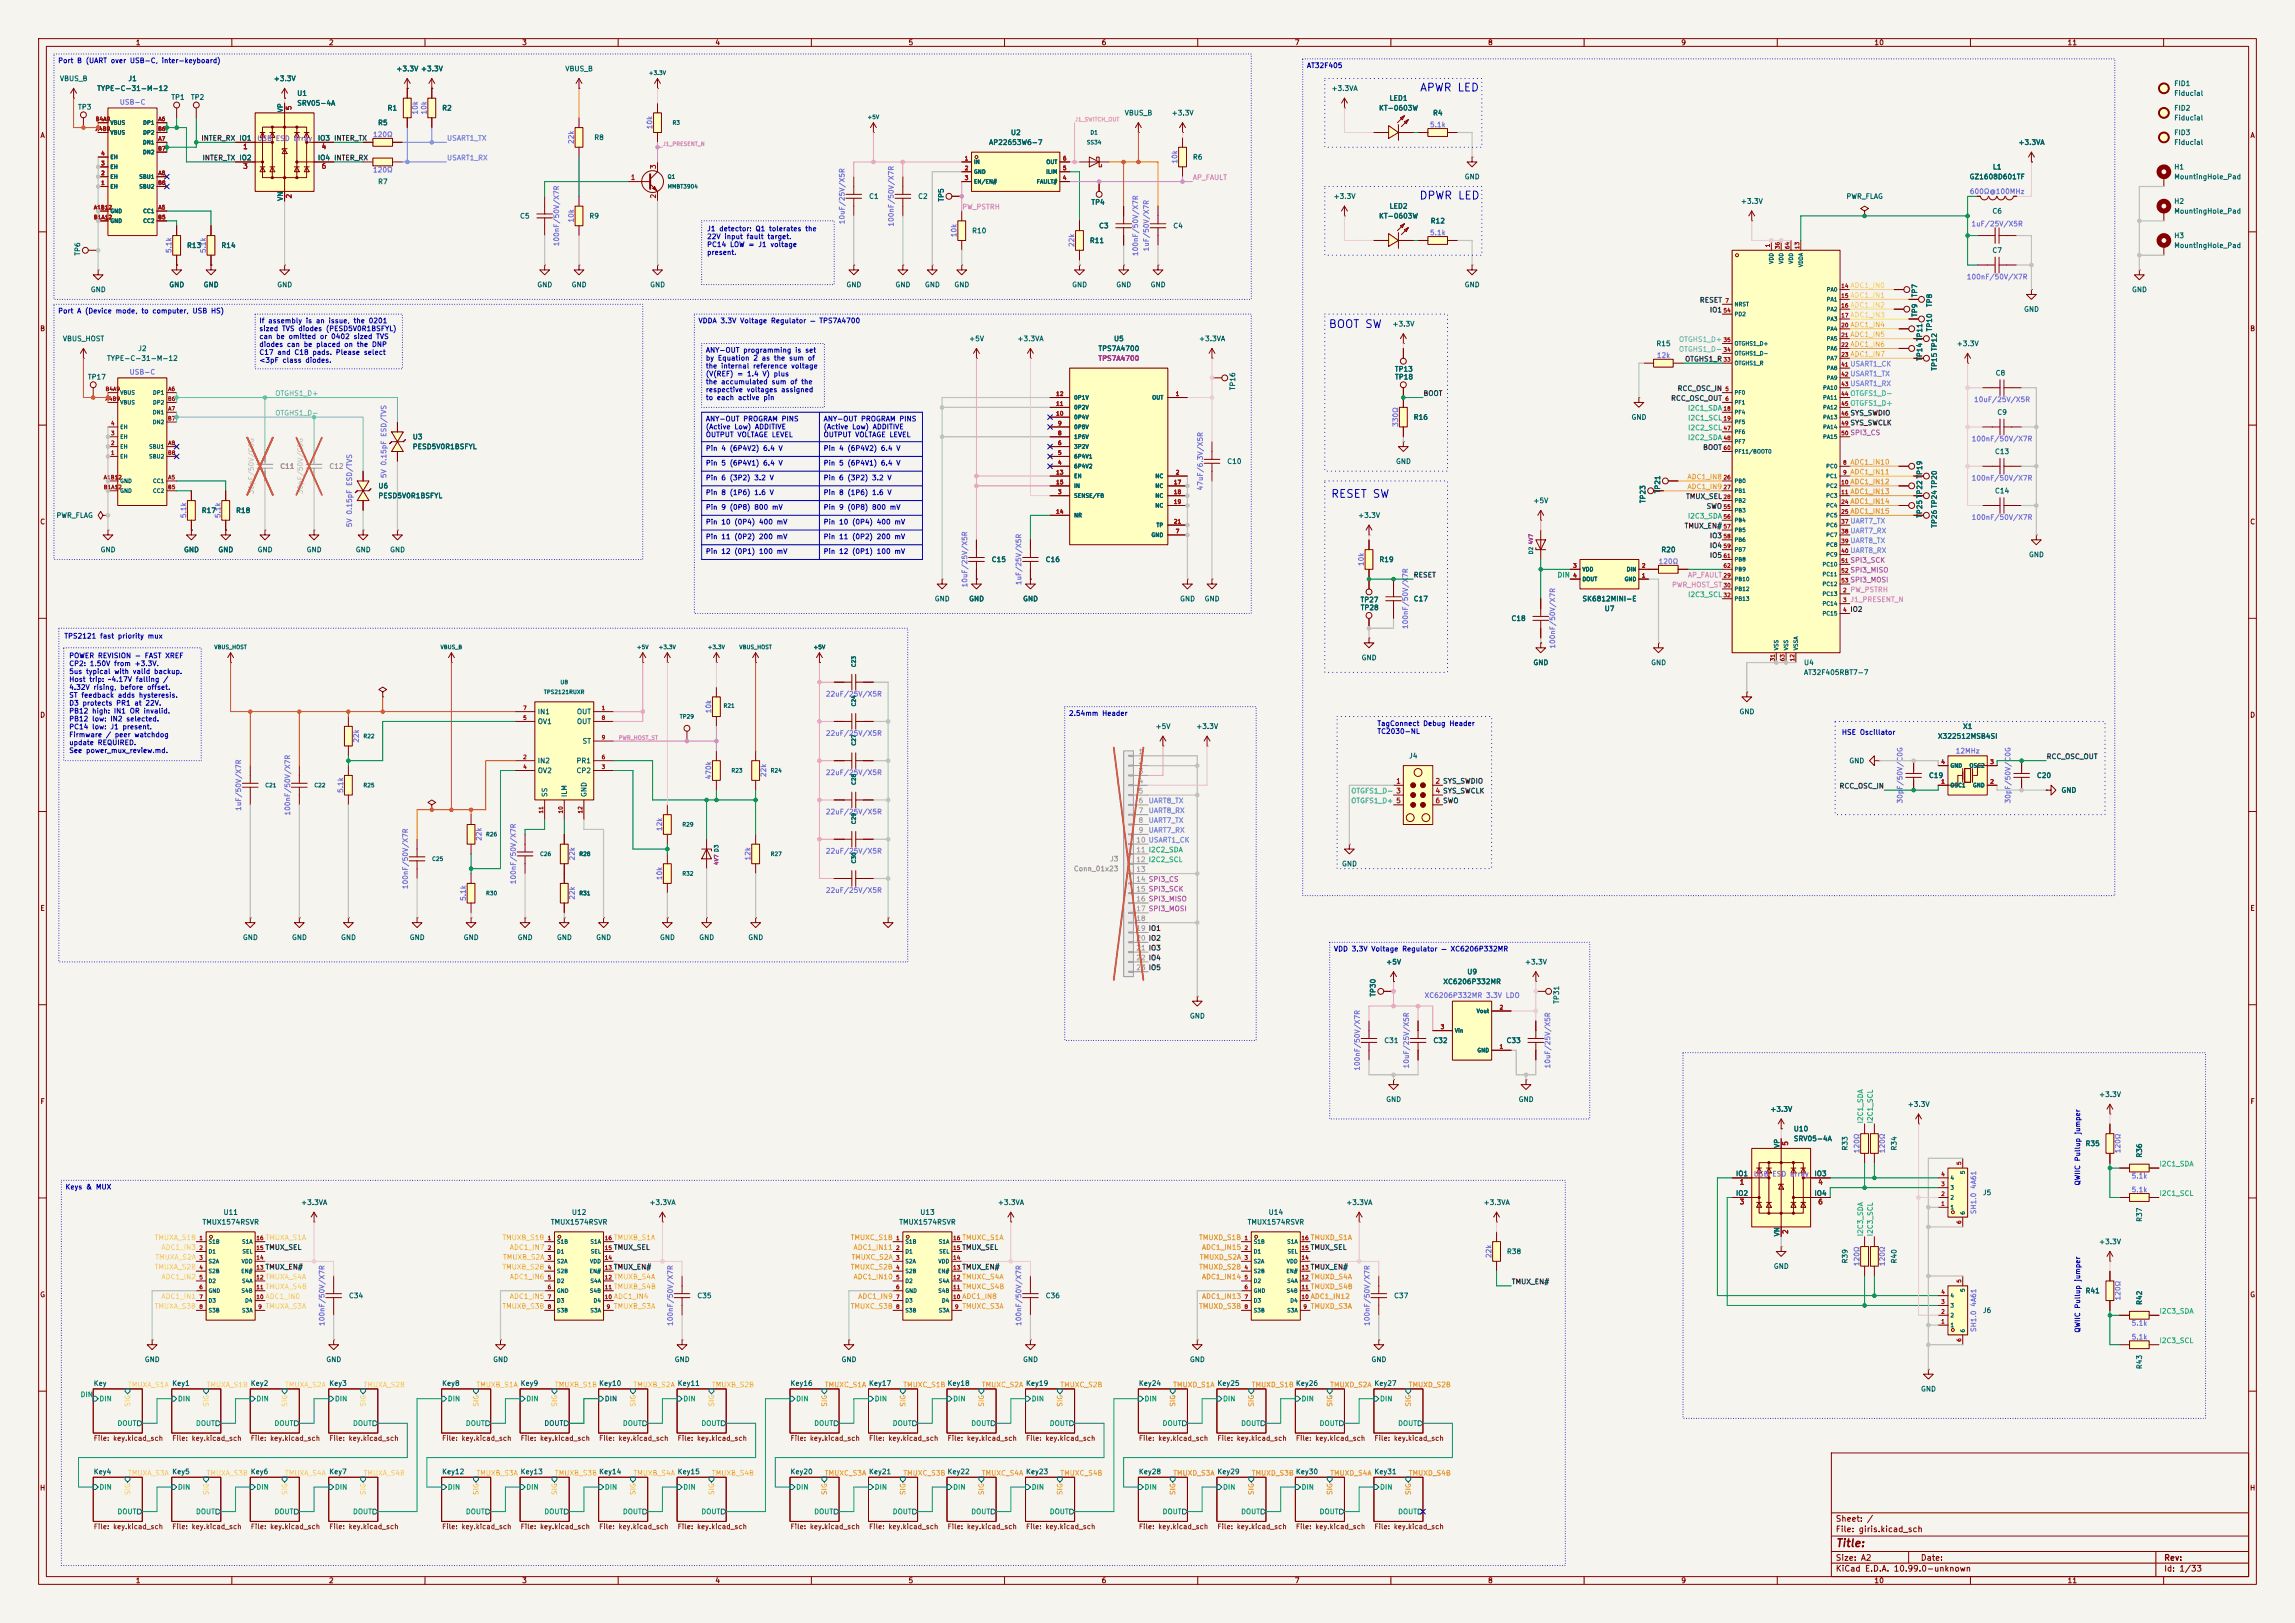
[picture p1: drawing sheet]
<svg xmlns="http://www.w3.org/2000/svg" width="594mm" height="420mm" viewBox="0 0 594 420" stroke-linecap="round" stroke-linejoin="round" font-family="sans-serif">
<defs><g id="words">
<g font-size="2" fill="#0000c2">
<text x="367.4" y="24.2">APWR LED</text>
<text x="367.2" y="52.1">DPWR LED</text>
<text x="343.8" y="85.4">BOOT SW</text>
<text x="344.4" y="129.3">RESET SW</text>
</g>
<text font-size="2" fill="#840000" x="475" y="400.8">Title:</text>
<g font-size="1.5" fill="#840000">
<text x="475" y="394.1">Sheet: /</text>
<text x="475" y="396.8">File: giris.kicad_sch</text>
<text x="475" y="407">KiCad E.D.A. 10.99.0-unknown</text>
<text x="475" y="404.2">Size: A2</text>
<text x="497" y="404.2">Date:</text>
<text x="560" y="404.2">Rev:</text>
<text x="560" y="407">Id: 1/33</text>
</g>
<g font-size="1.3" fill="#840000">
<text x="35" y="12">1</text>
<text x="85" y="12">2</text>
<text x="135" y="12">3</text>
<text x="185" y="12">4</text>
<text x="235" y="12">5</text>
<text x="285" y="12">6</text>
<text x="335" y="12">7</text>
<text x="385" y="12">8</text>
<text x="435" y="12">9</text>
<text x="485" y="12">10</text>
<text x="535" y="12">11</text>
<text x="10.3" y="36">A</text>
<text x="582.3" y="36">A</text>
<text x="10.3" y="86">B</text>
<text x="582.3" y="86">B</text>
<text x="10.3" y="136">C</text>
<text x="582.3" y="136">C</text>
<text x="10.3" y="186">D</text>
<text x="582.3" y="186">D</text>
<text x="10.3" y="236">E</text>
<text x="582.3" y="236">E</text>
<text x="10.3" y="286">F</text>
<text x="582.3" y="286">F</text>
<text x="10.3" y="336">G</text>
<text x="582.3" y="336">G</text>
<text x="10.2" y="386">H</text>
<text x="582.2" y="386">H</text>
<text x="35" y="410">1</text>
<text x="85" y="410">2</text>
<text x="135" y="410">3</text>
<text x="185" y="410">4</text>
<text x="235" y="410">5</text>
<text x="285" y="410">6</text>
<text x="335" y="410">7</text>
<text x="385" y="410">8</text>
<text x="435" y="410">9</text>
<text x="485" y="410">10</text>
<text x="535" y="410">11</text>
</g>
<g font-size="1.3" fill="#0000c2">
<text x="14.9" y="16.6">Port B (UART over USB-C, inter-keyboard)</text>
<text x="338.1" y="17.9">AT32F405</text>
<text x="182.9" y="60.1">J1 detector: Q1 tolerates the</text>
<text x="182.9" y="62.2">22V input fault target.</text>
<text x="182.9" y="64.2">PC14 LOW = J1 voltage</text>
<text x="182.9" y="66.3">present.</text>
<text x="14.9" y="81.4">Port A (Device mode, to computer, USB HS)</text>
<text x="67" y="83.9">If assembly is an issue, the 0201</text>
<text x="180.7" y="83.9">VDDA 3.3V Voltage Regulator — TPS7A4700</text>
<text x="67" y="86">sized TVS diodes (PESD5V0R1BSFYL)</text>
<text x="67" y="88">can be omitted or 0402 sized TVS</text>
<text x="67" y="90.1">diodes can be placed on the DNP</text>
<text x="67" y="92.1">C17 and C18 pads. Please select</text>
<text x="67" y="94.2">&lt;3pF class diodes.</text>
<text x="182.6" y="91.6">ANY-OUT programming is set</text>
<text x="182.6" y="93.6">by Equation 2 as the sum of</text>
<text x="182.6" y="95.7">the internal reference voltage</text>
<text x="182.6" y="97.7">(V(REF) = 1.4 V) plus</text>
<text x="182.6" y="99.7">the accumulated sum of the</text>
<text x="182.6" y="101.8">respective voltages assigned</text>
<text x="182.6" y="103.8">to each active pin</text>
<text x="182.6" y="109.3">ANY-OUT PROGRAM PINS</text>
<text x="182.6" y="111.4">(Active Low) ADDITIVE</text>
<text x="182.6" y="113.4">OUTPUT VOLTAGE LEVEL</text>
<text x="213" y="109.3">ANY-OUT PROGRAM PINS</text>
<text x="213" y="111.4">(Active Low) ADDITIVE</text>
<text x="213" y="113.4">OUTPUT VOLTAGE LEVEL</text>
<text x="182.6" y="117">Pin 4 (6P4V2) 6.4 V</text>
<text x="213" y="117">Pin 4 (6P4V2) 6.4 V</text>
<text x="182.6" y="120.8">Pin 5 (6P4V1) 6.4 V</text>
<text x="182.6" y="124.6">Pin 6 (3P2) 3.2 V</text>
<text x="213" y="120.8">Pin 5 (6P4V1) 6.4 V</text>
<text x="213" y="124.6">Pin 6 (3P2) 3.2 V</text>
<text x="182.6" y="128.4">Pin 8 (1P6) 1.6 V</text>
<text x="213" y="128.4">Pin 8 (1P6) 1.6 V</text>
<text x="182.6" y="132.2">Pin 9 (0P8) 800 mV</text>
<text x="182.6" y="136">Pin 10 (0P4) 400 mV</text>
<text x="213" y="132.2">Pin 9 (0P8) 800 mV</text>
<text x="213" y="136">Pin 10 (0P4) 400 mV</text>
<text x="182.6" y="139.8">Pin 11 (0P2) 200 mV</text>
<text x="182.6" y="143.6">Pin 12 (0P1) 100 mV</text>
<text x="213" y="139.8">Pin 11 (0P2) 200 mV</text>
<text x="213" y="143.6">Pin 12 (0P1) 100 mV</text>
<text x="16.5" y="165.5">TPS2121 fast priority mux</text>
<text x="17.8" y="170.6">POWER REVISION - FAST XREF</text>
<text x="17.8" y="172.7">CP2: 1.50V from +3.3V.</text>
<text x="17.8" y="174.7">5us typical with valid backup.</text>
<text x="17.8" y="176.8">Host trip: ~4.17V falling /</text>
<text x="17.8" y="178.8">4.32V rising, before offset.</text>
<text x="17.8" y="180.8">ST feedback adds hysteresis.</text>
<text x="17.8" y="182.9">D3 protects PR1 at 22V.</text>
<text x="17.8" y="184.9">PB12 high: IN1 OR invalid.</text>
<text x="276.5" y="185.5">2.54mm Header</text>
<text x="17.8" y="187">PB12 low: IN2 selected.</text>
<text x="17.8" y="189">PC14 low: J1 present.</text>
<text x="17.8" y="191.1">Firmware / peer watchdog</text>
<text x="356.4" y="188.2">TagConnect Debug Header</text>
<text x="356.4" y="190.2">TC2030-NL</text>
<text x="476.6" y="190.5">HSE Oscillator</text>
<text x="17.8" y="193.1">update REQUIRED.</text>
<text x="17.8" y="195.2">See power_mux_review.md.</text>
<text x="345.1" y="246.5">VDD 3.3V Voltage Regulator — XC6206P332MR</text>
<text x="16.8" y="308.1">Keys &amp; MUX</text>
<text x="538.7" y="306.9" transform="rotate(-90 538.7 306.9)">QWIIC Pullup jumper</text>
<text x="538.7" y="345" transform="rotate(-90 538.7 345)">QWIIC Pullup jumper</text>
</g>
<g font-size="1.3" fill="#006464">
<text x="15.4" y="21.3">VBUS_B</text>
<text x="25" y="23.8">TYPE-C-31-M-12</text>
<text x="33.1" y="21.3">J1</text>
<text x="70.7" y="21.3">+3.3V</text>
<text x="102.5" y="18.8">+3.3V +3.3V</text>
<text x="146.2" y="18.8">VBUS_B</text>
<text x="344.5" y="23.8">+3.3VA</text>
<text x="562.6" y="22.6">FID1</text>
<text x="20.1" y="28.7">TP3</text>
<text x="44.2" y="26.1">TP1</text>
<text x="49.3" y="26.1">TP2</text>
<text x="73.5" y="29.2" transform="rotate(-90 73.5 29.2)">VP</text>
<text x="76.8" y="25.1">U1</text>
<text x="76.8" y="27.6">SRV05-4A</text>
<text x="100.2" y="28.9">R1</text>
<text x="114.3" y="28.9">R2</text>
<text x="356.8" y="28.9">KT-0603W</text>
<text x="359.5" y="26.4">LED1</text>
<text x="562.6" y="28.9">FID2</text>
<text x="562.6" y="25.1">Fiducial</text>
<text x="97.7" y="32.7">R5</text>
<text x="261.5" y="35.3">U2</text>
<text x="291" y="30.2">VBUS_B</text>
<text x="303.1" y="30.2">+3.3V</text>
<text x="370.8" y="30.2">R4</text>
<text x="562.6" y="35.3">FID3</text>
<text x="562.6" y="31.5">Fiducial</text>
<text x="61.8" y="36.7">IO1</text>
<text x="61.8" y="41.8">IO2</text>
<text x="82.1" y="36.7">IO3 INTER_TX</text>
<text x="82.1" y="41.8">IO4 INTER_RX</text>
<text x="82.1" y="36.7">IO3</text>
<text x="82.1" y="41.8">IO4</text>
<text x="153.7" y="36.5">R8</text>
<text x="255.9" y="37.8">AP22653W6-7</text>
<text x="308.6" y="41.6">R6</text>
<text x="522.3" y="37.8">+3.3VA</text>
<text x="562.6" y="37.8">Fiducial</text>
<text x="97.7" y="48">R7</text>
<text x="379" y="46.7">GND</text>
<text x="509.7" y="46.7">GZ1608D601TF</text>
<text x="515.7" y="44.2">L1</text>
<text x="562.6" y="44.2">H1</text>
<text x="562.6" y="46.7">MountingHole_Pad</text>
<text x="73.5" y="52.1" transform="rotate(-90 73.5 52.1)">VN</text>
<text x="224.8" y="51.8">C1</text>
<text x="237.5" y="51.8">C2</text>
<text x="244.6" y="52.3" transform="rotate(-90 244.6 52.3)">TP5</text>
<text x="282.3" y="53.3">TP4</text>
<text x="345" y="51.8">+3.3V</text>
<text x="450.4" y="53">+3.3V</text>
<text x="477.8" y="51.8">PWR_FLAG</text>
<text x="562.6" y="53">H2</text>
<text x="134.5" y="56.9">C5</text>
<text x="152.4" y="56.9">R9</text>
<text x="284.3" y="59.4">C3</text>
<text x="303.5" y="59.4">C4</text>
<text x="356.8" y="56.9">KT-0603W</text>
<text x="359.5" y="54.3">LED2</text>
<text x="370.2" y="58.1">R12</text>
<text x="515.5" y="55.6">C6</text>
<text x="562.6" y="55.6">MountingHole_Pad</text>
<text x="48.3" y="64.5">R13</text>
<text x="57.2" y="64.5">R14</text>
<text x="251.5" y="60.7">R10</text>
<text x="281.9" y="63.2">R11</text>
<text x="515.5" y="65.7">C7</text>
<text x="562.6" y="61.9">H3</text>
<text x="562.6" y="64.5">MountingHole_Pad</text>
<text x="21" y="66.3" transform="rotate(-90 21 66.3)">TP6</text>
<text x="23.4" y="75.9">GND</text>
<text x="43.7" y="74.6">GND</text>
<text x="52.6" y="74.6">GND</text>
<text x="71.6" y="74.6">GND</text>
<text x="138.9" y="74.6">GND</text>
<text x="147.8" y="74.6">GND</text>
<text x="168.1" y="74.6">GND</text>
<text x="218.9" y="74.6">GND</text>
<text x="231.6" y="74.6">GND</text>
<text x="239.3" y="74.6">GND</text>
<text x="246.9" y="74.6">GND</text>
<text x="277.4" y="74.6">GND</text>
<text x="288.8" y="74.6">GND</text>
<text x="297.7" y="74.6">GND</text>
<text x="379" y="74.6">GND</text>
<text x="496.5" y="77.1" transform="rotate(-90 496.5 77.1)">TP7</text>
<text x="551.7" y="75.9">GND</text>
<text x="496.5" y="82.1" transform="rotate(-90 496.5 82.1)">TP9</text>
<text x="500.3" y="79.6" transform="rotate(-90 500.3 79.6)">TP8</text>
<text x="523.7" y="81">GND</text>
<text x="16.1" y="88.6">VBUS_HOST</text>
<text x="250.7" y="88.6">+5V</text>
<text x="263.2" y="88.6">+3.3VA</text>
<text x="288.2" y="88.6">U5</text>
<text x="310.2" y="88.6">+3.3VA</text>
<text x="360.3" y="84.8">+3.3V</text>
<text x="428.6" y="89.9">R15</text>
<text x="500.3" y="85.9" transform="rotate(-90 500.3 85.9)">TP10</text>
<text x="506.3" y="89.9">+3.3V</text>
<text x="27.6" y="93.7">TYPE-C-31-M-12</text>
<text x="35.6" y="91.1">J2</text>
<text x="284.2" y="91.1">TPS7A4700</text>
<text x="497.8" y="93.5" transform="rotate(-90 497.8 93.5)">TP14 TP11</text>
<text x="22.6" y="98.5">TP17</text>
<text x="320" y="101.1" transform="rotate(-90 320 101.1)">TP16</text>
<text x="360.9" y="96.5">TP13</text>
<text x="360.9" y="98.5">TP18</text>
<text x="501.6" y="96.1" transform="rotate(-90 501.6 96.1)">TP15 TP12</text>
<text x="516.4" y="97.5">C8</text>
<text x="516.8" y="107.7">C9</text>
<text x="365.8" y="108.9">R16</text>
<text x="422.1" y="108.9">GND</text>
<text x="106.7" y="114">U3</text>
<text x="106.7" y="116.5">PESD5V0R1BSFYL</text>
<text x="516.2" y="117.8">C13</text>
<text x="317.5" y="120.4">C10</text>
<text x="361.2" y="120.4">GND</text>
<text x="97.8" y="126.7">U6</text>
<text x="97.8" y="129.2">PESD5V0R1BSFYL</text>
<text x="396.7" y="130.5">+5V</text>
<text x="426.2" y="130.3" transform="rotate(-90 426.2 130.3)">TP23</text>
<text x="430" y="127.8" transform="rotate(-90 430 127.8)">TP21</text>
<text x="516.2" y="128">C14</text>
<text x="14.5" y="134.3">PWR_FLAG</text>
<text x="52.1" y="133.1">R17</text>
<text x="61" y="133.1">R18</text>
<text x="351.4" y="134.3">+3.3V</text>
<text x="497.8" y="134.2" transform="rotate(-90 497.8 134.2)">TP25 TP22 TP19</text>
<text x="501.6" y="136.7" transform="rotate(-90 501.6 136.7)">TP26 TP24 TP20</text>
<text x="25.9" y="143.2">GND</text>
<text x="47.5" y="143.2">GND</text>
<text x="56.4" y="143.2">GND</text>
<text x="66.5" y="143.2">GND</text>
<text x="79.2" y="143.2">GND</text>
<text x="91.9" y="143.2">GND</text>
<text x="100.8" y="143.2">GND</text>
<text x="429.9" y="143.2">R20</text>
<text x="256.5" y="145.8">C15</text>
<text x="270.5" y="145.8">C16</text>
<text x="356.9" y="145.8">R19</text>
<text x="525" y="144.5">GND</text>
<text x="241.8" y="155.9">GND</text>
<text x="250.7" y="155.9">GND</text>
<text x="264.7" y="155.9">GND</text>
<text x="305.3" y="155.9">GND</text>
<text x="311.7" y="155.9">GND</text>
<text x="365.8" y="155.9">C17</text>
<text x="409.4" y="155.9">SK6812MINI-E</text>
<text x="352" y="156.2">TP27</text>
<text x="352.1" y="158.2">TP28</text>
<text x="391.1" y="161">C18</text>
<text x="415.2" y="158.5">U7</text>
<text x="352.3" y="171.2">GND</text>
<text x="396.7" y="172.4">GND</text>
<text x="427.2" y="172.4">GND</text>
<text x="466.8" y="172.4">U4</text>
<text x="466.8" y="175">AT32F405RBT7-7</text>
<text x="139.1" y="185.1">IN1</text>
<text x="149.2" y="185.1">OUT</text>
<text x="450.1" y="185.1">GND</text>
<text x="139.1" y="187.7">OV1</text>
<text x="149.2" y="187.7">OUT</text>
<text x="299" y="188.9">+5V</text>
<text x="309.5" y="188.9">+3.3V</text>
<text x="501.5" y="191.5">X322512MSB4SI</text>
<text x="508" y="188.9">X1</text>
<text x="139.1" y="197.8">IN2</text>
<text x="149.1" y="197.8">PR1</text>
<text x="150.7" y="192.7">ST</text>
<text x="364.6" y="196.6">J4</text>
<text x="478.5" y="197.8">GND</text>
<text x="139.1" y="200.4">OV2</text>
<text x="149.1" y="200.4">CP2</text>
<text x="499.1" y="201.6">C19</text>
<text x="527.1" y="201.6">C20</text>
<text x="141.9" y="206.4" transform="rotate(-90 141.9 206.4)">SS</text>
<text x="147" y="206.4" transform="rotate(-90 147 206.4)">ILM</text>
<text x="152.1" y="206.4" transform="rotate(-90 152.1 206.4)">GND</text>
<text x="533.4" y="205.4">GND</text>
<text x="347.2" y="224.5">GND</text>
<text x="62.7" y="243.5">GND</text>
<text x="75.4" y="243.5">GND</text>
<text x="88.1" y="243.5">GND</text>
<text x="105.9" y="243.5">GND</text>
<text x="119.9" y="243.5">GND</text>
<text x="133.9" y="243.5">GND</text>
<text x="144" y="243.5">GND</text>
<text x="154.2" y="243.5">GND</text>
<text x="170.7" y="243.5">GND</text>
<text x="180.8" y="243.5">GND</text>
<text x="193.5" y="243.5">GND</text>
<text x="358.6" y="249.9">+5V</text>
<text x="394.6" y="249.9">+3.3V</text>
<text x="373.4" y="255">XC6206P332MR</text>
<text x="379.6" y="252.4">U9</text>
<text x="307.8" y="263.9">GND</text>
<text x="356.3" y="258.1" transform="rotate(-90 356.3 258.1)">TP30</text>
<text x="403.8" y="259.9" transform="rotate(-90 403.8 259.9)">TP31</text>
<text x="358.1" y="270.2">C31</text>
<text x="370.8" y="270.2">C32</text>
<text x="389.8" y="270.2">C33</text>
<text x="358.6" y="285.5">GND</text>
<text x="392.9" y="285.5">GND</text>
<text x="458.1" y="288">+3.3V</text>
<text x="493.6" y="286.7">+3.3V</text>
<text x="543.2" y="284.2">+3.3V</text>
<text x="464.1" y="293.1">U10</text>
<text x="460.9" y="297.2" transform="rotate(-90 460.9 297.2)">VP</text>
<text x="464.1" y="295.6">SRV05-4A</text>
<text x="478.5" y="297.9" transform="rotate(-90 478.5 297.9)">R33</text>
<text x="491.2" y="297.9" transform="rotate(-90 491.2 297.9)">R34</text>
<text x="539.7" y="296.9">R35</text>
<text x="554.7" y="299.7" transform="rotate(-90 554.7 299.7)">R36</text>
<text x="449.2" y="304.7">IO1</text>
<text x="469.5" y="304.7">IO3</text>
<text x="449.2" y="309.8">IO2</text>
<text x="469.5" y="309.8">IO4</text>
<text x="513.1" y="309.6">J5</text>
<text x="52.3" y="317.2">TMUX1574RSVR</text>
<text x="57.7" y="314.7">U11</text>
<text x="77.8" y="312.1">+3.3VA</text>
<text x="142.4" y="317.2">TMUX1574RSVR</text>
<text x="147.9" y="314.7">U12</text>
<text x="168" y="312.1">+3.3VA</text>
<text x="232.6" y="317.2">TMUX1574RSVR</text>
<text x="238.1" y="314.7">U13</text>
<text x="258.1" y="312.1">+3.3VA</text>
<text x="322.8" y="317.2">TMUX1574RSVR</text>
<text x="328.2" y="314.7">U14</text>
<text x="348.3" y="312.1">+3.3VA</text>
<text x="383.9" y="312.1">+3.3VA</text>
<text x="554.7" y="316.3" transform="rotate(-90 554.7 316.3)">R37</text>
<text x="460.9" y="320.1" transform="rotate(-90 460.9 320.1)">VN</text>
<text x="543.2" y="322.3">+3.3V</text>
<text x="389.9" y="324.8">R38</text>
<text x="459" y="328.6">GND</text>
<text x="478.5" y="327.1" transform="rotate(-90 478.5 327.1)">R39</text>
<text x="491.2" y="327.1" transform="rotate(-90 491.2 327.1)">R40</text>
<text x="539.7" y="335">R41</text>
<text x="90.2" y="336.3">C34</text>
<text x="180.3" y="336.3">C35</text>
<text x="270.5" y="336.3">C36</text>
<text x="360.7" y="336.3">C37</text>
<text x="513.1" y="340.1">J6</text>
<text x="554.7" y="337.8" transform="rotate(-90 554.7 337.8)">R42</text>
<text x="37.3" y="352.8">GND</text>
<text x="84.3" y="352.8">GND</text>
<text x="127.5" y="352.8">GND</text>
<text x="174.5" y="352.8">GND</text>
<text x="217.7" y="352.8">GND</text>
<text x="264.7" y="352.8">GND</text>
<text x="307.8" y="352.8">GND</text>
<text x="354.8" y="352.8">GND</text>
<text x="24.1" y="358.9">Key</text>
<text x="44.4" y="358.9">Key1</text>
<text x="64.8" y="358.9">Key2</text>
<text x="85.1" y="358.9">Key3</text>
<text x="114.3" y="358.9">Key8</text>
<text x="134.6" y="358.9">Key9</text>
<text x="154.9" y="358.9">Key10</text>
<text x="175.3" y="358.9">Key11</text>
<text x="204.5" y="358.9">Key16</text>
<text x="224.8" y="358.9">Key17</text>
<text x="245.1" y="358.9">Key18</text>
<text x="265.4" y="358.9">Key19</text>
<text x="294.6" y="358.9">Key24</text>
<text x="315" y="358.9">Key25</text>
<text x="335.3" y="358.9">Key26</text>
<text x="355.6" y="358.9">Key27</text>
<text x="554.7" y="354.4" transform="rotate(-90 554.7 354.4)">R43</text>
<text x="156.4" y="362.9">DIN</text>
<text x="497.1" y="360.4">GND</text>
<text x="140.8" y="369.3">DOUT</text>
<text x="24.1" y="381.8">Key4</text>
<text x="44.4" y="381.8">Key5</text>
<text x="64.8" y="381.8">Key6</text>
<text x="85.1" y="381.8">Key7</text>
<text x="114.3" y="381.8">Key12</text>
<text x="134.6" y="381.8">Key13</text>
<text x="154.9" y="381.8">Key14</text>
<text x="175.3" y="381.8">Key15</text>
<text x="204.5" y="381.8">Key20</text>
<text x="224.8" y="381.8">Key21</text>
<text x="245.1" y="381.8">Key22</text>
<text x="265.4" y="381.8">Key23</text>
<text x="294.6" y="381.8">Key28</text>
<text x="315" y="381.8">Key29</text>
<text x="335.3" y="381.8">Key30</text>
<text x="355.6" y="381.8">Key31</text>
</g>
<g font-size="1.3" fill="#a33bff">
<text x="30.9" y="27.4">USB-C</text>
<text x="108.4" y="29.8" transform="rotate(-90 108.4 29.8)">10k</text>
<text x="110.7" y="29.8" transform="rotate(-90 110.7 29.8)">10k</text>
<text x="96.4" y="35.8">120Ω</text>
<text x="169.1" y="33.6" transform="rotate(-90 169.1 33.6)">10k</text>
<text x="370" y="33.2">5.1k</text>
<text x="66.5" y="36.8">USB</text>
<text x="71.2" y="36.8">ESD array</text>
<text x="148.8" y="37.4" transform="rotate(-90 148.8 37.4)">22k</text>
<text x="96.4" y="44.9">120Ω</text>
<text x="305" y="42.5" transform="rotate(-90 305 42.5)">10k</text>
<text x="509.7" y="50.5">600Ω@100MHz</text>
<text x="148.8" y="57.7" transform="rotate(-90 148.8 57.7)">10k</text>
<text x="218.9" y="58.2" transform="rotate(-90 218.9 58.2)">10uF/25V/X5R</text>
<text x="231.6" y="58.8" transform="rotate(-90 231.6 58.8)">100nF/50V/X7R</text>
<text x="510.1" y="58.9">1uF/25V/X5R</text>
<text x="44.7" y="65.6" transform="rotate(-90 44.7 65.6)">5.1k</text>
<text x="53.5" y="65.6" transform="rotate(-90 53.5 65.6)">5.1k</text>
<text x="145" y="63.8" transform="rotate(-90 145 63.8)">100nF/50V/X7R</text>
<text x="247.9" y="61.5" transform="rotate(-90 247.9 61.5)">10k</text>
<text x="278.3" y="64.1" transform="rotate(-90 278.3 64.1)">22k</text>
<text x="297.6" y="65.2" transform="rotate(-90 297.6 65.2)">1uF/50V/X7R</text>
<text x="370" y="61.2">5.1k</text>
<text x="294.8" y="66.4" transform="rotate(-90 294.8 66.4)">100nF/50V/X7R</text>
<text x="508.9" y="72.6">100nF/50V/X7R</text>
<text x="428.7" y="92.9">12k</text>
<text x="33.4" y="97.2">USB-C</text>
<text x="510.8" y="104.3">10uF/25V/X5R</text>
<text x="362.2" y="110.6" transform="rotate(-90 362.2 110.6)">330Ω</text>
<text x="510.2" y="114.5">100nF/50V/X7R</text>
<text x="100.3" y="123.9" transform="rotate(-90 100.3 123.9)">5V 0.15pF ESD/TVS</text>
<text x="510.2" y="124.7">100nF/50V/X7R</text>
<text x="311.6" y="127" transform="rotate(-90 311.6 127)">47uF/6.3V/X5R</text>
<text x="48.5" y="134.2" transform="rotate(-90 48.5 134.2)">5.1k</text>
<text x="57.4" y="134.2" transform="rotate(-90 57.4 134.2)">5.1k</text>
<text x="91.4" y="136.6" transform="rotate(-90 91.4 136.6)">5V 0.15pF ESD/TVS</text>
<text x="510.2" y="134.8">100nF/50V/X7R</text>
<text x="353.3" y="146.6" transform="rotate(-90 353.3 146.6)">10k</text>
<text x="429.2" y="146.3">120Ω</text>
<text x="250.7" y="152.1" transform="rotate(-90 250.7 152.1)">10uF/25V/X5R</text>
<text x="264.6" y="151.5" transform="rotate(-90 264.6 151.5)">1uF/25V/X5R</text>
<text x="364.7" y="162.9" transform="rotate(-90 364.7 162.9)">100nF/50V/X7R</text>
<text x="402.8" y="168" transform="rotate(-90 402.8 168)">100nF/50V/X7R</text>
<text x="184.4" y="184.7" transform="rotate(-90 184.4 184.7)">10k</text>
<text x="213.6" y="180.5">22uF/25V/X5R</text>
<text x="213.6" y="190.7">22uF/25V/X5R</text>
<text x="93.2" y="192.3" transform="rotate(-90 93.2 192.3)">22k</text>
<text x="506.1" y="195.3">12MHz</text>
<text x="184.4" y="201.8" transform="rotate(-90 184.4 201.8)">470k</text>
<text x="198.6" y="201.2" transform="rotate(-90 198.6 201.2)">22k</text>
<text x="213.6" y="200.9">22uF/25V/X5R</text>
<text x="62.7" y="210" transform="rotate(-90 62.7 210)">1uF/50V/X7R</text>
<text x="89.1" y="205.3" transform="rotate(-90 89.1 205.3)">5.1k</text>
<text x="492.7" y="208" transform="rotate(-90 492.7 208)">30pF/50V/C0G</text>
<text x="520.7" y="208" transform="rotate(-90 520.7 208)">30pF/50V/C0G</text>
<text x="75.4" y="211.2" transform="rotate(-90 75.4 211.2)">100nF/50V/X7R</text>
<text x="171.7" y="215.2" transform="rotate(-90 171.7 215.2)">12k</text>
<text x="213.6" y="211">22uF/25V/X5R</text>
<text x="124.9" y="217.7" transform="rotate(-90 124.9 217.7)">22k</text>
<text x="213.6" y="221.2">22uF/25V/X5R</text>
<text x="149.1" y="222.8" transform="rotate(-90 149.1 222.8)">22k</text>
<text x="171.7" y="227.9" transform="rotate(-90 171.7 227.9)">10k</text>
<text x="194.5" y="222.8" transform="rotate(-90 194.5 222.8)">12k</text>
<text x="105.9" y="230.2" transform="rotate(-90 105.9 230.2)">100nF/50V/X7R</text>
<text x="120.9" y="233.3" transform="rotate(-90 120.9 233.3)">5.1k</text>
<text x="133.8" y="228.9" transform="rotate(-90 133.8 228.9)">100nF/50V/X7R</text>
<text x="149.1" y="233" transform="rotate(-90 149.1 233)">22k</text>
<text x="213.6" y="231.3">22uF/25V/X5R</text>
<text x="368.6" y="258.5">XC6206P332MR 3.3V LDO</text>
<text x="352.3" y="277.2" transform="rotate(-90 352.3 277.2)">100nF/50V/X7R</text>
<text x="365" y="276.6" transform="rotate(-90 365 276.6)">10uF/25V/X5R</text>
<text x="401.5" y="276.6" transform="rotate(-90 401.5 276.6)">10uF/25V/X5R</text>
<text x="481.5" y="298.6" transform="rotate(-90 481.5 298.6)">120Ω</text>
<text x="488.1" y="298.6" transform="rotate(-90 488.1 298.6)">120Ω</text>
<text x="549.1" y="298.6" transform="rotate(-90 549.1 298.6)">120Ω</text>
<text x="453.8" y="304.8">USB</text>
<text x="458.6" y="304.8">ESD array</text>
<text x="551.6" y="305.3">5.1k</text>
<text x="551.6" y="308.8">5.1k</text>
<text x="511.8" y="314.3" transform="rotate(-90 511.8 314.3)">SH1.0 4A61</text>
<text x="386.3" y="325.7" transform="rotate(-90 386.3 325.7)">22k</text>
<text x="481.5" y="327.8" transform="rotate(-90 481.5 327.8)">120Ω</text>
<text x="488.1" y="327.8" transform="rotate(-90 488.1 327.8)">120Ω</text>
<text x="549.1" y="336.7" transform="rotate(-90 549.1 336.7)">120Ω</text>
<text x="84.3" y="343.2" transform="rotate(-90 84.3 343.2)">100nF/50V/X7R</text>
<text x="174.5" y="343.2" transform="rotate(-90 174.5 343.2)">100nF/50V/X7R</text>
<text x="264.6" y="343.2" transform="rotate(-90 264.6 343.2)">100nF/50V/X7R</text>
<text x="354.8" y="343.2" transform="rotate(-90 354.8 343.2)">100nF/50V/X7R</text>
<text x="511.8" y="344.8" transform="rotate(-90 511.8 344.8)">SH1.0 4A61</text>
<text x="551.6" y="346.9">5.1k</text>
<text x="551.6" y="343.4">5.1k</text>
</g>
<g font-size="1.3" fill="#a90000">
<text x="75.7" y="28.6" transform="rotate(-90 75.7 28.6)">5</text>
<text x="62.8" y="38.9">1</text>
<text x="83.1" y="38.9">4</text>
<text x="62.8" y="44">3</text>
<text x="83.1" y="44">6</text>
<text x="163.1" y="46.9">1</text>
<text x="170.1" y="43.9" transform="rotate(-90 170.1 43.9)">3</text>
<text x="75.7" y="51.5" transform="rotate(-90 75.7 51.5)">2</text>
<text x="170.1" y="51.5" transform="rotate(-90 170.1 51.5)">2</text>
<text x="361.2" y="203.1">1</text>
<text x="371.4" y="203.1">2 SYS_SWDIO</text>
<text x="371.4" y="205.6">4 SYS_SWCLK</text>
<text x="371.4" y="208.2">6 SWO</text>
<text x="463.1" y="296.6" transform="rotate(-90 463.1 296.6)">5</text>
<text x="450.1" y="306.9">1</text>
<text x="450.1" y="312">3</text>
<text x="470.5" y="306.9">4</text>
<text x="470.5" y="312">6</text>
<text x="463.1" y="319.5" transform="rotate(-90 463.1 319.5)">2</text>
</g>
<g font-size="1.3" fill="#0f0f0f">
<text x="52" y="36.7">INTER_RX IO1</text>
<text x="52.3" y="41.8">INTER_TX IO2</text>
<text x="439.8" y="78.6">RESET</text>
<text x="442.4" y="81.2">IO1</text>
<text x="436" y="93.9">OTGHS1_R</text>
<text x="434.1" y="101.5">RCC_OSC_IN</text>
<text x="368.3" y="102.7">BOOT</text>
<text x="432.4" y="104">RCC_OSC_OUT</text>
<text x="478.8" y="107.8">SYS_SWDIO</text>
<text x="478.8" y="110.4">SYS_SWCLK</text>
<text x="440.7" y="116.7">BOOT</text>
<text x="436.3" y="129.4">TMUX_SEL</text>
<text x="441.6" y="132">SWO</text>
<text x="435.9" y="137">TMUX_EN#</text>
<text x="442.4" y="142.1">IO4</text>
<text x="442.4" y="139.6">IO3</text>
<text x="365.8" y="149.7">RESET</text>
<text x="442.4" y="144.7">IO5</text>
<text x="478.8" y="158.6">IO2</text>
<text x="529.6" y="196.7">RCC_OSC_OUT</text>
<text x="476" y="204.3">RCC_OSC_IN</text>
<text x="68.6" y="323.7">TMUX_SEL</text>
<text x="158.7" y="323.7">TMUX_SEL</text>
<text x="248.9" y="323.7">TMUX_SEL</text>
<text x="339.1" y="323.7">TMUX_SEL</text>
<text x="68.6" y="328.8">TMUX_EN#</text>
<text x="158.7" y="328.8">TMUX_EN#</text>
<text x="248.9" y="328.8">TMUX_EN#</text>
<text x="339.1" y="328.8">TMUX_EN#</text>
<text x="391.2" y="332.6">TMUX_EN#</text>
</g>
<g font-size="1.3" fill="#54a0ff">
<text x="115.6" y="41.8">USART1_RX</text>
<text x="115.6" y="36.7">USART1_TX</text>
<text x="478.8" y="95.1">USART1_CK</text>
<text x="478.8" y="97.7">USART1_TX</text>
<text x="478.8" y="100.2">USART1_RX</text>
<text x="478.8" y="135.8">UART7_TX</text>
<text x="478.8" y="143.4">UART8_RX</text>
<text x="478.8" y="140.8">UART8_TX</text>
<text x="478.8" y="138.3">UART7_RX</text>
<text x="297.2" y="208.2">UART8_TX</text>
<text x="297.2" y="213.2">UART7_TX</text>
<text x="297.2" y="210.7">UART8_RX</text>
<text x="297.2" y="215.8">UART7_RX</text>
</g>
<g font-size="1.3" fill="#f368e0">
<text x="308.6" y="46.9">AP_FAULT</text>
<text x="248.9" y="54.5">PW_PSTRH</text>
<text x="436.7" y="149.7">AP_FAULT</text>
<text x="432.6" y="152.3">PWR_HOST_ST</text>
<text x="478.8" y="153.5">PW_PSTRH</text>
<text x="478.8" y="156.1">J1_PRESENT_N</text>
</g>
<g font-size="1.3" fill="#ffde78">
<text x="478.8" y="77.3">ADC1_IN1</text>
<text x="478.8" y="74.8">ADC1_IN0</text>
<text x="478.8" y="82.4">ADC1_IN3</text>
<text x="478.8" y="79.9">ADC1_IN2</text>
<text x="39.9" y="321.2">TMUXA_S1B</text>
<text x="41.6" y="323.7">ADC1_IN3</text>
<text x="68.6" y="321.2">TMUXA_S1A</text>
<text x="39.9" y="328.8">TMUXA_S2B</text>
<text x="40.1" y="326.3">TMUXA_S2A</text>
<text x="41.6" y="331.3">ADC1_IN2</text>
<text x="68.6" y="331.3">TMUXA_S4A</text>
<text x="68.6" y="333.9">TMUXA_S4B</text>
<text x="39.9" y="339">TMUXA_S3B</text>
<text x="41.6" y="336.4">ADC1_IN1</text>
<text x="68.6" y="336.4">ADC1_IN0</text>
<text x="68.6" y="339">TMUXA_S3A</text>
<text x="33" y="359.3">TMUXA_S1A</text>
<text x="53.3" y="359.3">TMUXA_S1B</text>
<text x="73.7" y="359.3">TMUXA_S2A</text>
<text x="94" y="359.3">TMUXA_S2B</text>
<text x="34" y="364.2" transform="rotate(-90 34 364.2)">SIG</text>
<text x="54.3" y="364.2" transform="rotate(-90 54.3 364.2)">SIG</text>
<text x="74.6" y="364.2" transform="rotate(-90 74.6 364.2)">SIG</text>
<text x="95" y="364.2" transform="rotate(-90 95 364.2)">SIG</text>
<text x="33" y="382.1">TMUXA_S3A</text>
<text x="53.3" y="382.1">TMUXA_S3B</text>
<text x="73.7" y="382.1">TMUXA_S4A</text>
<text x="94" y="382.1">TMUXA_S4B</text>
<text x="34" y="387" transform="rotate(-90 34 387)">SIG</text>
<text x="54.3" y="387" transform="rotate(-90 54.3 387)">SIG</text>
<text x="74.6" y="387" transform="rotate(-90 74.6 387)">SIG</text>
<text x="95" y="387" transform="rotate(-90 95 387)">SIG</text>
</g>
<g font-size="1.3" fill="#48dbfb">
<text x="434.4" y="88.8">OTGHS1_D+</text>
<text x="434.4" y="91.3">OTGHS1_D-</text>
<text x="71.1" y="102.7">OTGHS1_D+</text>
<text x="71.1" y="107.8">OTGHS1_D-</text>
</g>
<g font-size="1.3" fill="#ffc954">
<text x="478.8" y="87.5">ADC1_IN5</text>
<text x="478.8" y="85">ADC1_IN4</text>
<text x="478.8" y="92.6">ADC1_IN7</text>
<text x="478.8" y="90">ADC1_IN6</text>
<text x="129.9" y="321.2">TMUXB_S1B</text>
<text x="131.8" y="323.7">ADC1_IN7</text>
<text x="158.7" y="321.2">TMUXB_S1A</text>
<text x="129.9" y="328.8">TMUXB_S2B</text>
<text x="130.1" y="326.3">TMUXB_S2A</text>
<text x="131.8" y="331.3">ADC1_IN6</text>
<text x="158.7" y="333.9">TMUXB_S4B</text>
<text x="158.7" y="331.3">TMUXB_S4A</text>
<text x="129.9" y="339">TMUXB_S3B</text>
<text x="131.8" y="336.4">ADC1_IN5</text>
<text x="158.7" y="336.4">ADC1_IN4</text>
<text x="158.7" y="339">TMUXB_S3A</text>
<text x="123.2" y="359.3">TMUXB_S1A</text>
<text x="143.5" y="359.3">TMUXB_S1B</text>
<text x="163.8" y="359.3">TMUXB_S2A</text>
<text x="184.1" y="359.3">TMUXB_S2B</text>
<text x="124.2" y="364.2" transform="rotate(-90 124.2 364.2)">SIG</text>
<text x="144.5" y="364.2" transform="rotate(-90 144.5 364.2)">SIG</text>
<text x="164.8" y="364.2" transform="rotate(-90 164.8 364.2)">SIG</text>
<text x="185.1" y="364.2" transform="rotate(-90 185.1 364.2)">SIG</text>
<text x="123.2" y="382.1">TMUXB_S3A</text>
<text x="143.5" y="382.1">TMUXB_S3B</text>
<text x="163.8" y="382.1">TMUXB_S4A</text>
<text x="184.1" y="382.1">TMUXB_S4B</text>
<text x="124.2" y="387" transform="rotate(-90 124.2 387)">SIG</text>
<text x="144.5" y="387" transform="rotate(-90 144.5 387)">SIG</text>
<text x="164.8" y="387" transform="rotate(-90 164.8 387)">SIG</text>
<text x="185.1" y="387" transform="rotate(-90 185.1 387)">SIG</text>
</g>
<text font-size="1.3" fill="#840084" x="284.2" y="93.7">TPS7A4700</text>
<g font-size="1.3" fill="#2ecc71">
<text x="436.7" y="106.6">I2C1_SDA</text>
<text x="436.8" y="109.1">I2C1_SCL</text>
<text x="436.8" y="111.6">I2C2_SCL</text>
<text x="436.7" y="114.2">I2C2_SDA</text>
<text x="436.7" y="134.5">I2C3_SDA</text>
<text x="436.8" y="154.8">I2C3_SCL</text>
<text x="482.5" y="290.8" transform="rotate(-90 482.5 290.8)">I2C1_SDA</text>
<text x="485" y="290.8" transform="rotate(-90 485 290.8)">I2C1_SCL</text>
<text x="558.8" y="302.1">I2C1_SDA</text>
<text x="558.8" y="309.8">I2C1_SCL</text>
<text x="482.5" y="320" transform="rotate(-90 482.5 320)">I2C3_SDA</text>
<text x="485" y="320" transform="rotate(-90 485 320)">I2C3_SCL</text>
<text x="558.8" y="340.2">I2C3_SDA</text>
<text x="558.8" y="347.9">I2C3_SCL</text>
</g>
<g font-size="1.3" fill="#0abde3">
<text x="478.8" y="105.3">OTGFS1_D+</text>
<text x="478.8" y="102.7">OTGFS1_D-</text>
<text x="349.6" y="208.2">OTGFS1_D+ 5</text>
<text x="349.6" y="205.6">OTGFS1_D- 3</text>
</g>
<g font-size="1.3" fill="#9b59b6">
<text x="478.8" y="112.9">SPI3_CS</text>
<text x="478.8" y="145.9">SPI3_SCK</text>
<text x="478.8" y="148.5">SPI3_MISO</text>
<text x="478.8" y="151">SPI3_MOSI</text>
</g>
<g font-size="1.3" fill="#939391">
<text x="72.4" y="121.6">C11</text>
<text x="85.1" y="121.6">C12</text>
<text x="277.8" y="225.8">Conn_01x23</text>
<text x="287.2" y="223.2">J3</text>
</g>
<g font-size="1.3" fill="#f0b23a">
<text x="436.6" y="124.3">ADC1_IN8</text>
<text x="478.8" y="123.1">ADC1_IN11</text>
<text x="478.8" y="120.5">ADC1_IN10</text>
<text x="436.6" y="126.9">ADC1_IN9</text>
<text x="220.1" y="321.2">TMUXC_S1B</text>
<text x="220.8" y="323.7">ADC1_IN11</text>
<text x="248.9" y="321.2">TMUXC_S1A</text>
<text x="220.1" y="328.8">TMUXC_S2B</text>
<text x="220.2" y="326.3">TMUXC_S2A</text>
<text x="220.8" y="331.3">ADC1_IN10</text>
<text x="248.9" y="333.9">TMUXC_S4B</text>
<text x="248.9" y="331.3">TMUXC_S4A</text>
<text x="220.1" y="339">TMUXC_S3B</text>
<text x="222" y="336.4">ADC1_IN9</text>
<text x="248.9" y="339">TMUXC_S3A</text>
<text x="248.9" y="336.4">ADC1_IN8</text>
<text x="213.4" y="359.3">TMUXC_S1A</text>
<text x="233.7" y="359.3">TMUXC_S1B</text>
<text x="254" y="359.3">TMUXC_S2A</text>
<text x="274.3" y="359.3">TMUXC_S2B</text>
<text x="214.3" y="364.2" transform="rotate(-90 214.3 364.2)">SIG</text>
<text x="234.7" y="364.2" transform="rotate(-90 234.7 364.2)">SIG</text>
<text x="255" y="364.2" transform="rotate(-90 255 364.2)">SIG</text>
<text x="275.3" y="364.2" transform="rotate(-90 275.3 364.2)">SIG</text>
<text x="213.4" y="382.1">TMUXC_S3A</text>
<text x="233.7" y="382.1">TMUXC_S3B</text>
<text x="254" y="382.1">TMUXC_S4A</text>
<text x="274.3" y="382.1">TMUXC_S4B</text>
<text x="214.3" y="387" transform="rotate(-90 214.3 387)">SIG</text>
<text x="234.7" y="387" transform="rotate(-90 234.7 387)">SIG</text>
<text x="255" y="387" transform="rotate(-90 255 387)">SIG</text>
<text x="275.3" y="387" transform="rotate(-90 275.3 387)">SIG</text>
</g>
<g font-size="1.3" fill="#de9b26">
<text x="478.8" y="125.6">ADC1_IN12</text>
<text x="478.8" y="130.7">ADC1_IN14</text>
<text x="478.8" y="128.1">ADC1_IN13</text>
<text x="478.8" y="133.2">ADC1_IN15</text>
<text x="310.2" y="321.2">TMUXD_S1B</text>
<text x="310.9" y="323.7">ADC1_IN15</text>
<text x="339.1" y="321.2">TMUXD_S1A</text>
<text x="310.2" y="328.8">TMUXD_S2B</text>
<text x="310.4" y="326.3">TMUXD_S2A</text>
<text x="310.9" y="331.3">ADC1_IN14</text>
<text x="339.1" y="333.9">TMUXD_S4B</text>
<text x="339.1" y="331.3">TMUXD_S4A</text>
<text x="310.2" y="339">TMUXD_S3B</text>
<text x="310.9" y="336.4">ADC1_IN13</text>
<text x="339.1" y="339">TMUXD_S3A</text>
<text x="339.1" y="336.4">ADC1_IN12</text>
<text x="303.5" y="359.3">TMUXD_S1A</text>
<text x="323.8" y="359.3">TMUXD_S1B</text>
<text x="344.2" y="359.3">TMUXD_S2A</text>
<text x="364.5" y="359.3">TMUXD_S2B</text>
<text x="304.5" y="364.2" transform="rotate(-90 304.5 364.2)">SIG</text>
<text x="324.8" y="364.2" transform="rotate(-90 324.8 364.2)">SIG</text>
<text x="345.1" y="364.2" transform="rotate(-90 345.1 364.2)">SIG</text>
<text x="365.5" y="364.2" transform="rotate(-90 365.5 364.2)">SIG</text>
<text x="303.5" y="382.1">TMUXD_S3A</text>
<text x="323.8" y="382.1">TMUXD_S3B</text>
<text x="344.2" y="382.1">TMUXD_S4A</text>
<text x="364.5" y="382.1">TMUXD_S4B</text>
<text x="304.5" y="387" transform="rotate(-90 304.5 387)">SIG</text>
<text x="324.8" y="387" transform="rotate(-90 324.8 387)">SIG</text>
<text x="345.1" y="387" transform="rotate(-90 345.1 387)">SIG</text>
<text x="365.5" y="387" transform="rotate(-90 365.5 387)">SIG</text>
</g>
<g font-size="1.3" fill="#c9c9c6">
<text x="66" y="128" transform="rotate(-90 66 128)">30pF/50V/C0G</text>
<text x="78.7" y="128" transform="rotate(-90 78.7 128)">30pF/50V/C0G</text>
</g>
<g font-size="1.3" fill="#009485">
<text x="403" y="149.7">DIN</text>
<text x="20.7" y="361.8">DIN</text>
<text x="25.6" y="362.9">DIN</text>
<text x="45.9" y="362.9">DIN</text>
<text x="66.2" y="362.9">DIN</text>
<text x="86.6" y="362.9">DIN</text>
<text x="115.8" y="362.9">DIN</text>
<text x="136.1" y="362.9">DIN</text>
<text x="176.7" y="362.9">DIN</text>
<text x="205.9" y="362.9">DIN</text>
<text x="226.3" y="362.9">DIN</text>
<text x="246.6" y="362.9">DIN</text>
<text x="266.9" y="362.9">DIN</text>
<text x="296.1" y="362.9">DIN</text>
<text x="316.4" y="362.9">DIN</text>
<text x="336.7" y="362.9">DIN</text>
<text x="357.1" y="362.9">DIN</text>
<text x="30.3" y="369.3">DOUT</text>
<text x="50.6" y="369.3">DOUT</text>
<text x="70.9" y="369.3">DOUT</text>
<text x="91.2" y="369.3">DOUT</text>
<text x="120.4" y="369.3">DOUT</text>
<text x="161.1" y="369.3">DOUT</text>
<text x="181.4" y="369.3">DOUT</text>
<text x="210.6" y="369.3">DOUT</text>
<text x="230.9" y="369.3">DOUT</text>
<text x="251.2" y="369.3">DOUT</text>
<text x="271.6" y="369.3">DOUT</text>
<text x="300.8" y="369.3">DOUT</text>
<text x="321.1" y="369.3">DOUT</text>
<text x="341.4" y="369.3">DOUT</text>
<text x="361.7" y="369.3">DOUT</text>
<text x="25.6" y="385.8">DIN</text>
<text x="45.9" y="385.8">DIN</text>
<text x="66.2" y="385.8">DIN</text>
<text x="86.6" y="385.8">DIN</text>
<text x="115.8" y="385.8">DIN</text>
<text x="136.1" y="385.8">DIN</text>
<text x="156.4" y="385.8">DIN</text>
<text x="176.7" y="385.8">DIN</text>
<text x="205.9" y="385.8">DIN</text>
<text x="226.3" y="385.8">DIN</text>
<text x="246.6" y="385.8">DIN</text>
<text x="266.9" y="385.8">DIN</text>
<text x="296.1" y="385.8">DIN</text>
<text x="316.4" y="385.8">DIN</text>
<text x="336.7" y="385.8">DIN</text>
<text x="357.1" y="385.8">DIN</text>
<text x="30.3" y="392.1">DOUT</text>
<text x="50.6" y="392.1">DOUT</text>
<text x="70.9" y="392.1">DOUT</text>
<text x="91.2" y="392.1">DOUT</text>
<text x="120.4" y="392.1">DOUT</text>
<text x="140.8" y="392.1">DOUT</text>
<text x="161.1" y="392.1">DOUT</text>
<text x="181.4" y="392.1">DOUT</text>
<text x="210.6" y="392.1">DOUT</text>
<text x="230.9" y="392.1">DOUT</text>
<text x="251.2" y="392.1">DOUT</text>
<text x="271.6" y="392.1">DOUT</text>
<text x="300.8" y="392.1">DOUT</text>
<text x="321.1" y="392.1">DOUT</text>
<text x="341.4" y="392.1">DOUT</text>
<text x="361.7" y="392.1">DOUT</text>
</g>
<g font-size="1.3" fill="#a5a4a2">
<text x="294.6" y="195.5">1</text>
<text x="294.6" y="198">2</text>
<text x="294.6" y="200.5">3</text>
<text x="294.6" y="203.1">4</text>
<text x="294.6" y="205.6">5</text>
<text x="294.6" y="208.2">6</text>
<text x="294.6" y="210.7">7</text>
<text x="294.6" y="213.2">8</text>
<text x="294.6" y="215.8">9</text>
<text x="294" y="218.3">10 USART1_CK</text>
<text x="294" y="220.9">11 I2C2_SDA</text>
<text x="294" y="223.4">12 I2C2_SCL</text>
<text x="294" y="225.9">13</text>
<text x="294" y="228.5">14 SPI3_CS</text>
<text x="294" y="231">15 SPI3_SCK</text>
<text x="294" y="233.6">16 SPI3_MISO</text>
<text x="294" y="236.1">17 SPI3_MOSI</text>
<text x="294" y="238.6">18</text>
<text x="294" y="241.2">19 IO1</text>
<text x="294" y="243.7">20 IO2</text>
<text x="294" y="246.3">21 IO3</text>
<text x="294" y="248.8">22 IO4</text>
<text x="294" y="251.3">23 IO5</text>
</g>
<g font-size="1.3" fill="#725600">
<text x="24.1" y="373.1">File: key.kicad_sch</text>
<text x="44.4" y="373.1">File: key.kicad_sch</text>
<text x="64.8" y="373.1">File: key.kicad_sch</text>
<text x="85.1" y="373.1">File: key.kicad_sch</text>
<text x="114.3" y="373.1">File: key.kicad_sch</text>
<text x="134.6" y="373.1">File: key.kicad_sch</text>
<text x="154.9" y="373.1">File: key.kicad_sch</text>
<text x="175.3" y="373.1">File: key.kicad_sch</text>
<text x="204.5" y="373.1">File: key.kicad_sch</text>
<text x="224.8" y="373.1">File: key.kicad_sch</text>
<text x="245.1" y="373.1">File: key.kicad_sch</text>
<text x="265.4" y="373.1">File: key.kicad_sch</text>
<text x="294.6" y="373.1">File: key.kicad_sch</text>
<text x="315" y="373.1">File: key.kicad_sch</text>
<text x="335.3" y="373.1">File: key.kicad_sch</text>
<text x="355.6" y="373.1">File: key.kicad_sch</text>
<text x="24.1" y="396">File: key.kicad_sch</text>
<text x="44.4" y="396">File: key.kicad_sch</text>
<text x="64.8" y="396">File: key.kicad_sch</text>
<text x="85.1" y="396">File: key.kicad_sch</text>
<text x="114.3" y="396">File: key.kicad_sch</text>
<text x="134.6" y="396">File: key.kicad_sch</text>
<text x="154.9" y="396">File: key.kicad_sch</text>
<text x="175.3" y="396">File: key.kicad_sch</text>
<text x="204.5" y="396">File: key.kicad_sch</text>
<text x="224.8" y="396">File: key.kicad_sch</text>
<text x="245.1" y="396">File: key.kicad_sch</text>
<text x="265.4" y="396">File: key.kicad_sch</text>
<text x="294.6" y="396">File: key.kicad_sch</text>
<text x="315" y="396">File: key.kicad_sch</text>
<text x="335.3" y="396">File: key.kicad_sch</text>
<text x="355.6" y="396">File: key.kicad_sch</text>
</g>
<g font-size="1" fill="#006464">
<text x="167.8" y="19.6">+3.3V</text>
<text x="28.4" y="35.1">VBUS</text>
<text x="28.4" y="32.5">VBUS</text>
<text x="36.9" y="32.5">DP1</text>
<text x="36.9" y="35.1">DP2</text>
<text x="173.9" y="32.5">R3</text>
<text x="224.4" y="31.1">+5V</text>
<text x="282.1" y="35.1">D1</text>
<text x="28.4" y="41.4">EH</text>
<text x="36.9" y="37.6">DN1</text>
<text x="36.9" y="40.1">DN2</text>
<text x="281.2" y="37.6">SS34</text>
<text x="28.4" y="46.5">EH</text>
<text x="28.4" y="43.9">EH</text>
<text x="35.9" y="46.5">SBU1</text>
<text x="172.7" y="46.5">Q1</text>
<text x="252" y="42.7">IN</text>
<text x="252" y="45.2">GND</text>
<text x="252" y="47.8">EN/EN#</text>
<text x="268.2" y="47.8">FAULT#</text>
<text x="270.6" y="45.2">ILIM</text>
<text x="270.7" y="42.7">OUT</text>
<text x="28.4" y="49">EH</text>
<text x="35.9" y="49">SBU2</text>
<text x="172.7" y="49">MMBT3904</text>
<text x="28.4" y="55.4">GND</text>
<text x="28.4" y="57.9">GND</text>
<text x="36.9" y="55.4">CC1</text>
<text x="36.9" y="57.9">CC2</text>
<text x="459.2" y="68.4" transform="rotate(-90 459.2 68.4)">VDD</text>
<text x="461.8" y="68.4" transform="rotate(-90 461.8 68.4)">VDD</text>
<text x="464.3" y="68.4" transform="rotate(-90 464.3 68.4)">VDD</text>
<text x="466.9" y="69.2" transform="rotate(-90 466.9 69.2)">VDDA</text>
<text x="472.7" y="75.7">PA0</text>
<text x="448.8" y="79.5">NRST</text>
<text x="448.8" y="82">PD2</text>
<text x="472.7" y="78.2">PA1</text>
<text x="472.7" y="80.8">PA2</text>
<text x="472.7" y="83.3">PA3</text>
<text x="448.8" y="89.7">OTGHS1_D+</text>
<text x="472.7" y="85.9">PA4</text>
<text x="472.7" y="88.4">PA5</text>
<text x="448.8" y="94.7">OTGHS1_R</text>
<text x="448.8" y="92.2">OTGHS1_D-</text>
<text x="472.7" y="90.9">PA6</text>
<text x="472.7" y="93.5">PA7</text>
<text x="471.7" y="101.1">PA10</text>
<text x="472.7" y="96">PA8</text>
<text x="472.7" y="98.6">PA9</text>
<text x="31" y="104.9">VBUS</text>
<text x="31" y="102.4">VBUS</text>
<text x="39.4" y="107.4">DN1</text>
<text x="39.5" y="102.4">DP1</text>
<text x="39.5" y="104.9">DP2</text>
<text x="277.9" y="106.2">0P2V</text>
<text x="277.9" y="103.6">0P1V</text>
<text x="298.1" y="103.6">OUT</text>
<text x="448.8" y="102.4">PF0</text>
<text x="448.8" y="104.9">PF1</text>
<text x="448.8" y="107.4">PF4</text>
<text x="471.7" y="103.6">PA11</text>
<text x="471.7" y="106.2">PA12</text>
<text x="31" y="113.8">EH</text>
<text x="31" y="111.3">EH</text>
<text x="39.4" y="110">DN2</text>
<text x="277.9" y="113.8">1P6V</text>
<text x="277.9" y="111.3">0P8V</text>
<text x="277.9" y="108.7">0P4V</text>
<text x="448.8" y="110">PF5</text>
<text x="448.8" y="112.5">PF6</text>
<text x="471.7" y="108.7">PA13</text>
<text x="471.7" y="111.3">PA14</text>
<text x="471.7" y="113.8">PA15</text>
<text x="31" y="118.9">EH</text>
<text x="31" y="116.3">EH</text>
<text x="38.5" y="116.3">SBU1</text>
<text x="38.5" y="118.9">SBU2</text>
<text x="277.9" y="118.9">6P4V1</text>
<text x="277.9" y="116.3">3P2V</text>
<text x="448.8" y="115.1">PF7</text>
<text x="448.8" y="117.6">PF11/BOOT0</text>
<text x="31" y="125.2">GND</text>
<text x="39.5" y="125.2">CC1</text>
<text x="277.9" y="121.4">6P4V2</text>
<text x="277.9" y="124">EN</text>
<text x="298.9" y="124">NC</text>
<text x="448.8" y="125.2">PB0</text>
<text x="472.5" y="121.4">PC0</text>
<text x="472.5" y="124">PC1</text>
<text x="31" y="127.8">GND</text>
<text x="39.5" y="127.8">CC2</text>
<text x="277.9" y="129">SENSE/FB</text>
<text x="277.9" y="126.5">IN</text>
<text x="298.9" y="126.5">NC</text>
<text x="298.9" y="129">NC</text>
<text x="298.9" y="131.6">NC</text>
<text x="448.8" y="127.8">PB1</text>
<text x="448.8" y="130.3">PB2</text>
<text x="472.5" y="126.5">PC2</text>
<text x="472.5" y="129">PC3</text>
<text x="472.5" y="131.6">PC4</text>
<text x="277.9" y="134.1">NR</text>
<text x="299.2" y="136.7">TP</text>
<text x="448.8" y="132.8">PB3</text>
<text x="448.8" y="135.4">PB4</text>
<text x="448.8" y="137.9">PB5</text>
<text x="472.5" y="134.1">PC5</text>
<text x="472.5" y="136.7">PC6</text>
<text x="297.9" y="139.2">GND</text>
<text x="397" y="143.6" transform="rotate(-90 397 143.6)">D2</text>
<text x="448.8" y="140.5">PB6</text>
<text x="448.8" y="143">PB7</text>
<text x="472.5" y="139.2">PC7</text>
<text x="472.5" y="141.7">PC8</text>
<text x="409.4" y="148.1">VDD</text>
<text x="420.9" y="148.1">DIN</text>
<text x="448.8" y="145.5">PB8</text>
<text x="448.8" y="148.1">PB9</text>
<text x="471.6" y="146.8">PC10</text>
<text x="471.6" y="149.4">PC11</text>
<text x="472.5" y="144.3">PC9</text>
<text x="409.4" y="150.6">DOUT</text>
<text x="420.4" y="150.6">GND</text>
<text x="448.8" y="150.6">PB10</text>
<text x="448.8" y="153.2">PB12</text>
<text x="448.8" y="155.7">PB13</text>
<text x="471.6" y="154.4">PC13</text>
<text x="471.6" y="151.9">PC12</text>
<text x="471.6" y="157">PC14</text>
<text x="471.6" y="159.5">PC15</text>
<text x="55.3" y="168.2">VBUS_HOST</text>
<text x="113.9" y="168.2">VBUS_B</text>
<text x="164.7" y="168.2">+5V</text>
<text x="170.4" y="168.2">+3.3V</text>
<text x="183.1" y="168.2">+3.3V</text>
<text x="191.2" y="168.2">VBUS_HOST</text>
<text x="210.4" y="168.2">+5V</text>
<text x="221.7" y="172.8" transform="rotate(-90 221.7 172.8)">C23</text>
<text x="460.5" y="168.4" transform="rotate(-90 460.5 168.4)">VSS</text>
<text x="463" y="168.4" transform="rotate(-90 463 168.4)">VSS</text>
<text x="465.6" y="168.4" transform="rotate(-90 465.6 168.4)">VSSA</text>
<text x="140.7" y="179.8">TPS2121RUXR</text>
<text x="144.9" y="177.3">U8</text>
<text x="187.2" y="183.4">R21</text>
<text x="221.7" y="182.9" transform="rotate(-90 221.7 182.9)">C24</text>
<text x="93.9" y="191.3">R22</text>
<text x="175.8" y="186.2">TP29</text>
<text x="221.7" y="193.1" transform="rotate(-90 221.7 193.1)">C27</text>
<text x="68.5" y="204">C21</text>
<text x="81.2" y="204">C22</text>
<text x="93.9" y="204">R25</text>
<text x="189.2" y="200.2">R23</text>
<text x="199.3" y="200.2">R24</text>
<text x="221.7" y="203.2" transform="rotate(-90 221.7 203.2)">C28</text>
<text x="504.7" y="204">OSC1</text>
<text x="504.7" y="198.9">GND</text>
<text x="509.6" y="198.9">OSC2</text>
<text x="510.5" y="204">GND</text>
<text x="176.5" y="214.1">R29</text>
<text x="221.7" y="213.4" transform="rotate(-90 221.7 213.4)">C29</text>
<text x="125.7" y="216.7">R26</text>
<text x="139.7" y="221.7">C26</text>
<text x="149.8" y="221.7">R28</text>
<text x="199.3" y="221.7">R27</text>
<text x="111.7" y="223">C25</text>
<text x="176.5" y="226.8">R32</text>
<text x="221.7" y="223.6" transform="rotate(-90 221.7 223.6)">C30</text>
<text x="125.7" y="231.9">R30</text>
<text x="149.8" y="231.9">R31</text>
<text x="382.1" y="262.4">Vout</text>
<text x="376.4" y="267.5">Vin</text>
<text x="382.3" y="272.5">GND</text>
<text x="504.7" y="305.6">4</text>
<text x="508.8" y="304" transform="rotate(-90 508.8 304)">5</text>
<text x="504.7" y="310.6">2</text>
<text x="504.7" y="308.1">3</text>
<text x="504.7" y="313.2">1</text>
<text x="508.8" y="314.5" transform="rotate(-90 508.8 314.5)">6</text>
<text x="53.8" y="322.1">S1B</text>
<text x="62.5" y="322.1">S1A</text>
<text x="144" y="322.1">S1B</text>
<text x="152.7" y="322.1">S1A</text>
<text x="234.2" y="322.1">S1B</text>
<text x="242.9" y="322.1">S1A</text>
<text x="324.4" y="322.1">S1B</text>
<text x="333" y="322.1">S1A</text>
<text x="53.8" y="324.6">D1</text>
<text x="53.8" y="327.2">S2A</text>
<text x="53.8" y="329.7">S2B</text>
<text x="62.3" y="329.7">EN#</text>
<text x="62.4" y="327.2">VDD</text>
<text x="62.6" y="324.6">SEL</text>
<text x="144" y="324.6">D1</text>
<text x="144" y="327.2">S2A</text>
<text x="144" y="329.7">S2B</text>
<text x="152.5" y="329.7">EN#</text>
<text x="152.6" y="327.2">VDD</text>
<text x="152.8" y="324.6">SEL</text>
<text x="234.2" y="324.6">D1</text>
<text x="234.2" y="327.2">S2A</text>
<text x="234.2" y="329.7">S2B</text>
<text x="242.7" y="329.7">EN#</text>
<text x="242.8" y="327.2">VDD</text>
<text x="242.9" y="324.6">SEL</text>
<text x="324.4" y="324.6">D1</text>
<text x="324.4" y="327.2">S2A</text>
<text x="324.4" y="329.7">S2B</text>
<text x="332.8" y="329.7">EN#</text>
<text x="332.9" y="327.2">VDD</text>
<text x="333.1" y="324.6">SEL</text>
<text x="53.8" y="332.2">D2</text>
<text x="53.8" y="334.8">GND</text>
<text x="62.4" y="334.8">S4B</text>
<text x="62.5" y="332.2">S4A</text>
<text x="144" y="332.2">D2</text>
<text x="144" y="334.8">GND</text>
<text x="152.5" y="334.8">S4B</text>
<text x="152.7" y="332.2">S4A</text>
<text x="234.2" y="332.2">D2</text>
<text x="234.2" y="334.8">GND</text>
<text x="242.7" y="334.8">S4B</text>
<text x="242.9" y="332.2">S4A</text>
<text x="324.4" y="332.2">D2</text>
<text x="324.4" y="334.8">GND</text>
<text x="332.9" y="334.8">S4B</text>
<text x="333" y="332.2">S4A</text>
<text x="508.8" y="334.5" transform="rotate(-90 508.8 334.5)">5</text>
<text x="53.8" y="337.3">D3</text>
<text x="53.8" y="339.9">S3B</text>
<text x="62.5" y="339.9">S3A</text>
<text x="63.3" y="337.3">D4</text>
<text x="144" y="337.3">D3</text>
<text x="144" y="339.9">S3B</text>
<text x="152.7" y="339.9">S3A</text>
<text x="153.5" y="337.3">D4</text>
<text x="234.2" y="337.3">D3</text>
<text x="234.2" y="339.9">S3B</text>
<text x="242.9" y="339.9">S3A</text>
<text x="243.7" y="337.3">D4</text>
<text x="324.4" y="337.3">D3</text>
<text x="324.4" y="339.9">S3B</text>
<text x="333" y="339.9">S3A</text>
<text x="333.8" y="337.3">D4</text>
<text x="504.7" y="341.1">2</text>
<text x="504.7" y="338.6">3</text>
<text x="504.7" y="336">4</text>
<text x="504.7" y="343.7">1</text>
<text x="508.8" y="344.9" transform="rotate(-90 508.8 344.9)">6</text>
</g>
<g font-size="1" fill="#a90000">
<text x="24.7" y="34.1">A4B9</text>
<text x="24.7" y="31.6">B4A9</text>
<text x="40.8" y="34.1">B6</text>
<text x="40.9" y="31.6">A6</text>
<text x="26.1" y="40.5">4</text>
<text x="40.8" y="39.2">B7</text>
<text x="40.9" y="36.7">A7</text>
<text x="249.6" y="41.7">1</text>
<text x="275" y="41.7">6</text>
<text x="26.1" y="45.5">2</text>
<text x="26.1" y="43">3</text>
<text x="40.9" y="45.5">A8</text>
<text x="249.6" y="44.3">2</text>
<text x="249.6" y="46.8">3</text>
<text x="275" y="46.8">4</text>
<text x="275" y="44.3">5</text>
<text x="26.1" y="48.1">1</text>
<text x="40.8" y="48.1">B8</text>
<text x="24.2" y="54.4">A1B12</text>
<text x="24.2" y="57">B1A12</text>
<text x="40.8" y="57">B5</text>
<text x="40.9" y="54.4">A5</text>
<text x="458.3" y="64.1" transform="rotate(-90 458.3 64.1)">1</text>
<text x="460.8" y="64.6" transform="rotate(-90 460.8 64.6)">36</text>
<text x="463.4" y="64.6" transform="rotate(-90 463.4 64.6)">64</text>
<text x="465.9" y="64.6" transform="rotate(-90 465.9 64.6)">13</text>
<text x="476.4" y="74.8">14</text>
<text x="476.4" y="77.3">15</text>
<text x="446" y="81.1">54</text>
<text x="446.4" y="78.6">7</text>
<text x="476.4" y="79.8">16</text>
<text x="476.4" y="82.4">17</text>
<text x="446" y="88.7">35</text>
<text x="476.4" y="84.9">20</text>
<text x="476.4" y="87.5">21</text>
<text x="476.4" y="90">22</text>
<text x="446" y="93.8">33</text>
<text x="446" y="91.3">34</text>
<text x="476.4" y="92.5">23</text>
<text x="476.4" y="95.1">41</text>
<text x="27.2" y="101.4">B4A9</text>
<text x="43.4" y="101.4">A6</text>
<text x="446.4" y="101.4">5</text>
<text x="476.4" y="97.6">42</text>
<text x="476.4" y="100.2">43</text>
<text x="27.2" y="104">A4B9</text>
<text x="43.3" y="104">B6</text>
<text x="43.4" y="106.5">A7</text>
<text x="273.2" y="107.8">10</text>
<text x="273.2" y="105.2">11</text>
<text x="273.2" y="102.7">12</text>
<text x="304.2" y="102.7">1</text>
<text x="446" y="106.5">18</text>
<text x="446.4" y="104">6</text>
<text x="476.4" y="102.7">44</text>
<text x="476.4" y="105.2">45</text>
<text x="476.4" y="107.8">46</text>
<text x="28.6" y="112.9">3</text>
<text x="28.6" y="110.3">4</text>
<text x="43.3" y="109">B7</text>
<text x="273.7" y="112.9">8</text>
<text x="273.7" y="110.3">9</text>
<text x="446" y="109">19</text>
<text x="446" y="111.6">47</text>
<text x="476.4" y="110.3">49</text>
<text x="476.4" y="112.9">50</text>
<text x="28.6" y="117.9">1</text>
<text x="28.6" y="115.4">2</text>
<text x="43.3" y="117.9">B8</text>
<text x="43.4" y="115.4">A8</text>
<text x="273.7" y="117.9">5</text>
<text x="273.7" y="115.4">6</text>
<text x="446" y="114.1">48</text>
<text x="446" y="116.7">60</text>
<text x="26.7" y="124.3">A1B12</text>
<text x="43.4" y="124.3">A5</text>
<text x="273.2" y="123">13</text>
<text x="273.2" y="125.6">15</text>
<text x="273.7" y="120.5">4</text>
<text x="303.7" y="125.6">17</text>
<text x="304.2" y="123">2</text>
<text x="446" y="124.3">26</text>
<text x="476.4" y="125.6">10</text>
<text x="476.9" y="120.5">8</text>
<text x="476.9" y="123">9</text>
<text x="26.7" y="126.8">B1A12</text>
<text x="43.3" y="126.8">B5</text>
<text x="273.7" y="128.1">3</text>
<text x="303.7" y="128.1">18</text>
<text x="303.7" y="130.6">19</text>
<text x="446" y="126.8">27</text>
<text x="446" y="129.4">28</text>
<text x="446" y="131.9">55</text>
<text x="476.4" y="128.1">11</text>
<text x="476.4" y="130.6">24</text>
<text x="273.2" y="133.2">14</text>
<text x="303.7" y="135.7">21</text>
<text x="446" y="134.4">56</text>
<text x="446" y="137">57</text>
<text x="476.4" y="133.2">25</text>
<text x="476.4" y="135.7">37</text>
<text x="304.2" y="138.3">7</text>
<text x="446" y="139.5">58</text>
<text x="446" y="142.1">59</text>
<text x="476.4" y="138.3">38</text>
<text x="476.4" y="140.8">39</text>
<text x="476.4" y="143.3">40</text>
<text x="407.1" y="147.1">3</text>
<text x="407.1" y="149.7">4</text>
<text x="424.8" y="149.7">1</text>
<text x="424.8" y="147.1">2</text>
<text x="446" y="149.7">29</text>
<text x="446" y="144.6">61</text>
<text x="446" y="147.1">62</text>
<text x="476.4" y="145.9">51</text>
<text x="476.4" y="148.4">52</text>
<text x="446" y="152.2">30</text>
<text x="446" y="154.8">32</text>
<text x="476.4" y="151">53</text>
<text x="476.9" y="153.5">2</text>
<text x="476.9" y="156">3</text>
<text x="476.9" y="158.6">4</text>
<text x="459.6" y="171.3" transform="rotate(-90 459.6 171.3)">31</text>
<text x="462.1" y="171.3" transform="rotate(-90 462.1 171.3)">63</text>
<text x="464.6" y="171.3" transform="rotate(-90 464.6 171.3)">12</text>
<text x="135.3" y="184">7</text>
<text x="155.6" y="184">1</text>
<text x="135.3" y="186.5">5</text>
<text x="155.6" y="186.5">8</text>
<text x="155.6" y="191.6">9</text>
<text x="135.3" y="196.7">2</text>
<text x="155.6" y="196.7">6</text>
<text x="502.3" y="197.9">4</text>
<text x="515" y="197.9">3</text>
<text x="135.3" y="199.2">4</text>
<text x="155.6" y="199.2">3</text>
<text x="502.3" y="203">1</text>
<text x="515" y="203">2</text>
<text x="140.8" y="210.6" transform="rotate(-90 140.8 210.6)">11</text>
<text x="145.9" y="210.6" transform="rotate(-90 145.9 210.6)">10</text>
<text x="151" y="210.6" transform="rotate(-90 151 210.6)">12</text>
<text x="388" y="261.4">2</text>
<text x="372.8" y="266.5">3</text>
<text x="388" y="271.6">1</text>
<text x="502.3" y="304.6">4</text>
<text x="507.8" y="301.6" transform="rotate(-90 507.8 301.6)">5</text>
<text x="502.3" y="309.7">2</text>
<text x="502.3" y="307.2">3</text>
<text x="502.3" y="312.2">1</text>
<text x="507.8" y="316.8" transform="rotate(-90 507.8 316.8)">6</text>
<text x="51.5" y="321.1">1</text>
<text x="51.5" y="323.7">2</text>
<text x="66.2" y="323.7">15</text>
<text x="66.2" y="321.1">16</text>
<text x="141.6" y="321.1">1</text>
<text x="141.6" y="323.7">2</text>
<text x="156.4" y="323.7">15</text>
<text x="156.4" y="321.1">16</text>
<text x="231.8" y="321.1">1</text>
<text x="231.8" y="323.7">2</text>
<text x="246.6" y="323.7">15</text>
<text x="246.6" y="321.1">16</text>
<text x="322" y="321.1">1</text>
<text x="322" y="323.7">2</text>
<text x="336.7" y="323.7">15</text>
<text x="336.7" y="321.1">16</text>
<text x="51.5" y="326.2">3</text>
<text x="51.5" y="328.8">4</text>
<text x="66.2" y="328.8">13</text>
<text x="66.2" y="326.2">14</text>
<text x="141.6" y="326.2">3</text>
<text x="141.6" y="328.8">4</text>
<text x="156.4" y="328.8">13</text>
<text x="156.4" y="326.2">14</text>
<text x="231.8" y="326.2">3</text>
<text x="231.8" y="328.8">4</text>
<text x="246.6" y="328.8">13</text>
<text x="246.6" y="326.2">14</text>
<text x="322" y="326.2">3</text>
<text x="322" y="328.8">4</text>
<text x="336.7" y="328.8">13</text>
<text x="336.7" y="326.2">14</text>
<text x="51.5" y="331.3">5</text>
<text x="51.5" y="333.8">6</text>
<text x="66.2" y="333.8">11</text>
<text x="66.2" y="331.3">12</text>
<text x="141.6" y="331.3">5</text>
<text x="141.6" y="333.8">6</text>
<text x="156.4" y="333.8">11</text>
<text x="156.4" y="331.3">12</text>
<text x="231.8" y="331.3">5</text>
<text x="231.8" y="333.8">6</text>
<text x="246.6" y="333.8">11</text>
<text x="246.6" y="331.3">12</text>
<text x="322" y="331.3">5</text>
<text x="322" y="333.8">6</text>
<text x="336.7" y="333.8">11</text>
<text x="336.7" y="331.3">12</text>
<text x="502.3" y="335.1">4</text>
<text x="507.8" y="332.1" transform="rotate(-90 507.8 332.1)">5</text>
<text x="51.5" y="336.4">7</text>
<text x="51.5" y="338.9">8</text>
<text x="66.2" y="336.4">10</text>
<text x="66.7" y="338.9">9</text>
<text x="141.6" y="336.4">7</text>
<text x="141.6" y="338.9">8</text>
<text x="156.4" y="336.4">10</text>
<text x="156.9" y="338.9">9</text>
<text x="231.8" y="336.4">7</text>
<text x="231.8" y="338.9">8</text>
<text x="246.6" y="336.4">10</text>
<text x="247" y="338.9">9</text>
<text x="322" y="336.4">7</text>
<text x="322" y="338.9">8</text>
<text x="336.7" y="336.4">10</text>
<text x="337.2" y="338.9">9</text>
<text x="502.3" y="340.2">2</text>
<text x="502.3" y="337.6">3</text>
<text x="502.3" y="342.7">1</text>
<text x="507.8" y="347.3" transform="rotate(-90 507.8 347.3)">6</text>
</g>
<text font-size="1" fill="#ff9ba6" x="278.1" y="31.7">J1_SWITCH_OUT</text>
<g font-size="1" fill="#f368e0">
<text x="171.4" y="38">J1_PRESENT_N</text>
<text x="160" y="191.7">PWR_HOST_ST</text>
</g>
<g font-size="1" fill="#840084">
<text x="397" y="141" transform="rotate(-90 397 141)">4V7</text>
<text x="186.2" y="224" transform="rotate(-90 186.2 224)">4V7 D3</text>
</g>
</g></defs>
<path d="M0 0h594v420h-594z" fill="#f5f4ef" stroke="#f5f4ef" stroke-width=".26"/>
<g fill="none" stroke="#840000" stroke-width=".26">
<path d="M10 10h574v400h-574zM12 12h570v396h-570zM60 10v2M110 10v2M160 10v2M210 10v2M260 10v2M310 10v2M360 10v2M410 10v2M460 10v2M510 10v2"/>
<path d="M560 10v2M10 60h2M582 60h2M21.6 92.7h.1M21.6 90.2l-.8 1.2M21.6 90.2l.8 1.2M21.6 90.2v2.5M10 110h2M582 110h2M10 160h2M582 160h2M10 210h2"/>
<path d="M582 210h2M10 260h2M582 260h2M10 310h2M582 310h2M546.1 326.4h.1M546.1 323.9l-.8 1.2M546.1 323.9l.8 1.2M546.1 323.9v2.5M24.1 359.4h12.7v11.4h-12.7zM44.4 359.4h12.7v11.4h-12.7zM64.8 359.4h12.7v11.4h-12.7z"/>
<path d="M85.1 359.4h12.7v11.4h-12.7zM114.3 359.4h12.7v11.4h-12.7zM134.6 359.4h12.7v11.4h-12.7zM154.9 359.4h12.7v11.4h-12.7zM175.3 359.4h12.7v11.4h-12.7zM204.5 359.4h12.7v11.4h-12.7zM224.8 359.4h12.7v11.4h-12.7zM245.1 359.4h12.7v11.4h-12.7zM265.4 359.4h12.7v11.4h-12.7zM294.6 359.4h12.7v11.4h-12.7zM315 359.4h12.7v11.4h-12.7zM335.3 359.4h12.7v11.4h-12.7z"/>
<path d="M355.6 359.4h12.7v11.4h-12.7zM10 360h2M474 376h108v32h-108zM582 360h2M24.1 382.3h12.7v11.4h-12.7zM44.4 382.3h12.7v11.4h-12.7zM64.8 382.3h12.7v11.4h-12.7zM85.1 382.3h12.7v11.4h-12.7zM114.3 382.3h12.7v11.4h-12.7zM134.6 382.3h12.7v11.4h-12.7zM154.9 382.3h12.7v11.4h-12.7zM175.3 382.3h12.7v11.4h-12.7z"/>
<path d="M204.5 382.3h12.7v11.4h-12.7zM224.8 382.3h12.7v11.4h-12.7zM245.1 382.3h12.7v11.4h-12.7zM265.4 382.3h12.7v11.4h-12.7zM294.6 382.3h12.7v11.4h-12.7zM315 382.3h12.7v11.4h-12.7zM335.3 382.3h12.7v11.4h-12.7zM355.6 382.3h12.7v11.4h-12.7zM474 397.5h108M474 391.5h108M60 408v2M110 408v2"/>
<path d="M160 408v2M210 408v2M260 408v2M310 408v2M360 408v2M410 408v2M460 408v2M474 404.5h108M474 401.5h108M494 401.5v3M510 408v2M558 401.5v6.5"/>
<path d="M560 408v2"/>
</g>
<g fill="none" stroke="#006464" stroke-width=".26">
<path d="M32.4 359.4h1.3v.6l-.7 .7-.6-.7zM52.7 359.4h1.3v.6l-.7 .7-.6-.7zM73 359.4h1.3v.6l-.6 .7-.7-.7zM93.3 359.4h1.3v.6l-.6 .7-.7-.7zM122.6 359.4h1.2v.6l-.6 .7-.6-.7zM142.9 359.4h1.2v.6l-.6 .7-.6-.7zM163.2 359.4h1.3v.6l-.7 .7-.6-.7zM183.5 359.4h1.3v.6l-.7 .7-.6-.7zM212.7 359.4h1.3v.6l-.6 .7-.7-.7zM233 359.4h1.3v.6l-.6 .7-.7-.7zM253.4 359.4h1.2v.6l-.6 .7-.6-.7zM273.7 359.4h1.3v.6l-.7 .7-.6-.7z"/>
<path d="M302.9 359.4h1.3v.6l-.7 .7-.6-.7zM323.2 359.4h1.3v.6l-.7 .7-.6-.7zM343.5 359.4h1.3v.6l-.6 .7-.7-.7zM363.9 359.4h1.2v.6l-.6 .7-.6-.7zM24.1 361.3h.7l.6 .7-.6 .6h-.7zM35.6 367.7h.6l.6 .6-.6 .6h-.6zM44.4 361.3h.7l.6 .7-.6 .6h-.7zM55.9 367.7h.6l.6 .6-.6 .6h-.6zM64.8 361.3h.6l.6 .7-.6 .6h-.6zM76.2 367.7h.6l.7 .6-.7 .6h-.6zM85.1 361.3h.6l.7 .7-.7 .6h-.6zM96.5 367.7h.7l.6 .6-.6 .6h-.7z"/>
<path d="M114.3 361.3h.6l.7 .7-.7 .6h-.6zM125.7 367.7h.7l.6 .6-.6 .6h-.7zM134.6 361.3h.7l.6 .7-.6 .6h-.7zM146 367.7h.7l.6 .6-.6 .6h-.7zM154.9 361.3h.7l.6 .7-.6 .6h-.7zM166.4 367.7h.6l.6 .6-.6 .6h-.6zM175.3 361.3h.6l.6 .7-.6 .6h-.6zM186.7 367.7h.6l.7 .6-.7 .6h-.6zM204.5 361.3h.6l.6 .7-.6 .6h-.6zM215.9 367.7h.6l.7 .6-.7 .6h-.6zM224.8 361.3h.6l.7 .7-.7 .6h-.6zM236.2 367.7h.7l.6 .6-.6 .6h-.7z"/>
<path d="M245.1 361.3h.6l.7 .7-.7 .6h-.6zM256.5 367.7h.7l.6 .6-.6 .6h-.7zM265.4 361.3h.7l.6 .7-.6 .6h-.7zM276.9 367.7h.6l.6 .6-.6 .6h-.6zM294.6 361.3h.7l.6 .7-.6 .6h-.7zM306.1 367.7h.6l.6 .6-.6 .6h-.6zM315 361.3h.6l.6 .7-.6 .6h-.6zM326.4 367.7h.6l.7 .6-.7 .6h-.6zM335.3 361.3h.6l.6 .7-.6 .6h-.6zM346.7 367.7h.6l.7 .6-.7 .6h-.6zM355.6 361.3h.6l.7 .7-.7 .6h-.6zM367 367.7h.7l.6 .6-.6 .6h-.7z"/>
<path d="M24.1 384.2h.7l.6 .6-.6 .6h-.7zM32.4 382.3h1.3v.6l-.7 .6-.6-.6zM35.6 390.5h.6l.6 .7-.6 .6h-.6zM44.4 384.2h.7l.6 .6-.6 .6h-.7zM52.7 382.3h1.3v.6l-.7 .6-.6-.6zM55.9 390.5h.6l.6 .7-.6 .6h-.6zM64.8 384.2h.6l.6 .6-.6 .6h-.6zM73 382.3h1.3v.6l-.6 .6-.7-.6zM76.2 390.5h.6l.7 .7-.7 .6h-.6zM85.1 384.2h.6l.7 .6-.7 .6h-.6zM93.3 382.3h1.3v.6l-.6 .6-.7-.6zM96.5 390.5h.7l.6 .7-.6 .6h-.7z"/>
<path d="M114.3 384.2h.6l.7 .6-.7 .6h-.6zM122.6 382.3h1.2v.6l-.6 .6-.6-.6zM125.7 390.5h.7l.6 .7-.6 .6h-.7zM134.6 384.2h.7l.6 .6-.6 .6h-.7zM142.9 382.3h1.2v.6l-.6 .6-.6-.6zM146 390.5h.7l.6 .7-.6 .6h-.7zM154.9 384.2h.7l.6 .6-.6 .6h-.7zM163.2 382.3h1.3v.6l-.7 .6-.6-.6zM166.4 390.5h.6l.6 .7-.6 .6h-.6zM175.3 384.2h.6l.6 .6-.6 .6h-.6zM183.5 382.3h1.3v.6l-.7 .6-.6-.6zM186.7 390.5h.6l.7 .7-.7 .6h-.6z"/>
<path d="M204.5 384.2h.6l.6 .6-.6 .6h-.6zM212.7 382.3h1.3v.6l-.6 .6-.7-.6zM215.9 390.5h.6l.7 .7-.7 .6h-.6zM224.8 384.2h.6l.7 .6-.7 .6h-.6zM233 382.3h1.3v.6l-.6 .6-.7-.6zM236.2 390.5h.7l.6 .7-.6 .6h-.7zM245.1 384.2h.6l.7 .6-.7 .6h-.6zM253.4 382.3h1.2v.6l-.6 .6-.6-.6zM256.5 390.5h.7l.6 .7-.6 .6h-.7zM265.4 384.2h.7l.6 .6-.6 .6h-.7zM273.7 382.3h1.3v.6l-.7 .6-.6-.6zM276.9 390.5h.6l.6 .7-.6 .6h-.6z"/>
<path d="M294.6 384.2h.7l.6 .6-.6 .6h-.7zM302.9 382.3h1.3v.6l-.7 .6-.6-.6zM306.1 390.5h.6l.6 .7-.6 .6h-.6zM315 384.2h.6l.6 .6-.6 .6h-.6zM323.2 382.3h1.3v.6l-.7 .6-.6-.6zM326.4 390.5h.6l.7 .7-.7 .6h-.6zM335.3 384.2h.6l.6 .6-.6 .6h-.6zM343.5 382.3h1.3v.6l-.6 .6-.7-.6zM346.7 390.5h.6l.7 .7-.7 .6h-.6zM355.6 384.2h.6l.7 .6-.7 .6h-.6zM363.9 382.3h1.2v.6l-.6 .6-.6-.6zM367 390.5h.7l.6 .7-.6 .6h-.7z"/>
</g>
<path d="M481.6 322.6h2v5.1h-2z" fill="#ffffc2"/>
<path d="M398.8 166.4v1.2h-1.3l1.3 1.3 1.2-1.3h-1.2M398.8 166.4h.1M481.6 322.6h2v5.1h-2zM482.6 320v2.6M482.6 327.7v2.5" fill="none" stroke="#840000" stroke-width=".26"/>
<path d="M363.2 198.1h7.6v15.3h-7.6z" fill="#ffffc2"/>
<g fill="none" stroke="#840000" stroke-width=".26">
<path d="M363.2 198.1h7.6v15.3h-7.6zM360.7 203.2h2.5M360.7 205.7h2.5M360.7 208.3h2.5M370.8 203.2h2.6M370.8 205.7h2.6M370.8 208.3h2.6"/>
<circle cx="367" cy="199.9" r="1.02"/>
<circle cx="365" cy="211.6" r="1.02"/>
<circle cx="369.1" cy="211.6" r="1.02"/>
</g>
<g fill="#840000" stroke="#840000" stroke-width=".26">
<circle cx="365.8" cy="203.2" r=".63"/>
<circle cx="365.8" cy="205.7" r=".63"/>
<circle cx="365.8" cy="208.3" r=".63"/>
<circle cx="368.3" cy="203.2" r=".63"/>
<circle cx="368.3" cy="205.7" r=".63"/>
<circle cx="368.3" cy="208.3" r=".63"/>
</g>
<path d="M362.2 105.4h2v5.1h-2z" fill="#ffffc2"/>
<path d="M362.2 105.4h2v5.1h-2zM363.2 102.9v2.5M363.2 110.5v2.5M360.7 254h.1M360.7 251.5l-.8 1.2M360.7 251.5l.7 1.2M360.7 251.5v2.5" fill="none" stroke="#840000" stroke-width=".26"/>
<path d="M353.3 142.2h2v5.1h-2z" fill="#ffffc2"/>
<g fill="none" stroke="#840000" stroke-width=".26">
<path d="M313.7 97.8h2.5M354.3 139.7v2.5M353.3 142.2h2v5.1h-2zM354.3 147.3v2.6M215.9 196.9h4.6M220.5 194.8v4.1M221.5 194.8v4.1M221.5 196.9h4.6M301 193h.1M301 190.5l-.8 1.3M301 190.5l.8 1.3M301 190.5v2.5"/>
<path d="M215.9 217.2h4.6M220.5 215.1v4.1M221.5 217.2h4.6M221.5 215.1v4.1"/>
<circle cx="317" cy="97.8" r=".76"/>
</g>
<path d="M545.1 293.4h2v5.1h-2z" fill="#ffffc2"/>
<g fill="none" stroke="#840000" stroke-width=".26">
<path d="M453.4 57.2h.1M453.4 54.6l-.8 1.3M453.4 54.6l.8 1.3M453.4 54.6v2.6M313.7 92.7h.1M313.7 90.2l-.8 1.2M313.7 90.2l.8 1.2M313.7 90.2v2.5M491.5 125.7h2.5M491.5 120.7h2.5M349.2 218.4v1.3h-1.2l1.2 1.3 1.3-1.3h-1.3M349.2 218.4h.1"/>
<path d="M397.5 254h.1M397.5 251.5l-.8 1.2M397.5 251.5l.8 1.2M397.5 251.5v2.5M545.1 293.4h2v5.1h-2zM546.1 290.8v2.6M546.1 298.5v2.5"/>
<circle cx="494.8" cy="120.6" r=".76"/>
<circle cx="494.8" cy="125.7" r=".76"/>
</g>
<path d="M184.4 180.3h2v5.1h-2z" fill="#ffffc2"/>
<g fill="none" stroke="#840000" stroke-width=".26">
<path d="M170.2 22.9h.1M170.2 20.3l-.8 1.3M170.2 20.3l.7 1.3M170.2 20.3v2.6M560.1 63.5v2.5M397.5 139.7h2.5l-1.2 2.5zM398.8 137.2v7.6M396.7 159.5h4.1M397.5 141.7v.5h2.5M398.8 154.9v4.6M172.7 171.5h.1M172.7 168.9l-.7 1.3"/>
<path d="M172.7 168.9l.8 1.3M172.7 168.9v2.6M185.4 177.8v2.5M396.7 160.5h4.1M398.8 160.5v4.6M184.4 180.3h2v5.1h-2zM185.4 185.4v2.6M182.9 237.5v1.3h-1.3l1.3 1.2 1.2-1.2h-1.2M182.9 237.5h.1"/>
</g>
<circle cx="560.1" cy="62.2" r="1.27" fill="none" stroke="#840000" stroke-width="1.3"/>
<path d="M369.6 33.3h5v2h-5z" fill="#ffffc2"/>
<path d="M367 34.3h2.6M369.6 33.3h5v2h-5zM374.6 34.3h2.6" fill="none" stroke="#840000" stroke-width=".26"/>
<g fill="#ffffc2">
<path d="M363.5 31.5l1-.5-.5 1z"/>
<path d="M362.5 30.5l1-.5-.5 1z"/>
<path d="M359.4 32.5l2.5 1.8-2.5 1.5z"/>
</g>
<g fill="none" stroke="#840000" stroke-width=".26">
<path d="M355.6 34.3h3.8M359.4 32.5l2.5 1.8-2.5 1.5zM361.9 32.3v4M361.9 34.3h3.9M362.5 30.5l1-.5-.5 1zM363.5 31.5l1-.5-.5 1zM363.5 30l-1.8 1.8M364.5 31l-1.8 1.8M221 68.6v1.3h-1.3l1.3 1.2 1.2-1.2h-1.2M221 68.6h.1M266.7 149.9v1.2h-1.3l1.3 1.3 1.3-1.3h-1.3M266.7 149.9h.1"/>
<path d="M215.9 227.3h4.6M220.5 225.3v4.1M221.5 227.3h4.6M221.5 225.3v4.1"/>
</g>
<path d="M194.6 196.9h2v5h-2z" fill="#ffffc2"/>
<path d="M194.6 196.9h2v5h-2zM195.6 194.3v2.6M195.6 201.9v2.6" fill="none" stroke="#840000" stroke-width=".26"/>
<path d="M169.2 29.2h2v5.1h-2z" fill="#ffffc2"/>
<g fill="none" stroke="#840000" stroke-width=".26">
<path d="M169.2 29.2h2v5.1h-2zM170.2 26.7v2.5M170.2 34.3v2.5M162.6 47h5.7M168.3 47.6l1.9 1.9v2.6M170.2 41.9v2.6l-1.9 1.9M485.1 196.9v1.2l-1.2-1.2 1.2-1.3v1.3h1.3M486.4 196.9h.1"/>
<circle cx="168.9" cy="47" r="2.82"/>
</g>
<g fill="none" stroke="#840000" stroke-width=".51">
<path d="M168.3 45.1v3.8"/>
<circle cx="560.1" cy="22.9" r="1.27"/>
</g>
<path d="M168.9 48.8l.5-.5 .5 1z" fill="#840000" stroke="#840000" stroke-width=".26"/>
<circle cx="560.1" cy="22.9" r="1.27" fill="#ffffc2" stroke="#ffffc2" stroke-width=".26"/>
<path d="M428 93h5.1v2h-5.1z" fill="#ffffc2"/>
<path d="M381 40.6v1.3h-1.3l1.3 1.3 1.3-1.3h-1.3M381 40.6h.1M425.4 94h2.6M428 93h5.1v2h-5.1zM433.1 94h2.5M387.3 316.2h.1M387.3 313.7l-.7 1.3M387.3 313.7l.8 1.3M387.3 313.7v2.5" fill="none" stroke="#840000" stroke-width=".26"/>
<path d="M375.9 259.1h10.2v15.2h-10.2z" fill="#ffffc2"/>
<g fill="none" stroke="#840000" stroke-width=".26">
<path d="M348 27.9h.1M348 25.4l-.8 1.3M348 25.4l.7 1.3M348 25.4v2.5M246.4 50.8h2.5M288.8 57.9h4.1M288.8 58.9h4.1M290.8 53.3v4.6M290.8 58.9v4.6M297.7 57.9h4.1M297.7 58.9h4.1M299.7 53.3v4.6"/>
<path d="M299.7 58.9v4.6M375.9 259.1h10.2v15.2h-10.2zM370.8 266.7h5.1M386.1 271.8h5.1M386.1 261.6h5.1"/>
<circle cx="245.6" cy="50.8" r=".76"/>
</g>
<path d="M148.8 33h2.1v5.1h-2.1z" fill="#ffffc2"/>
<g fill="none" stroke="#840000" stroke-width=".26">
<path d="M148.8 33h2.1v5.1h-2.1zM149.9 30.5v2.5M149.9 38.1v2.5M560.1 45.7v2.6M560.1 54.6v2.6M354.3 160v2.6M352.3 269.7h4.1M352.3 268.7h4.1M354.3 264.2v4.5M354.3 269.7v4.6"/>
<circle cx="354.3" cy="159.3" r=".76"/>
</g>
<g fill="none" stroke="#840000" stroke-width="1.3">
<circle cx="560.1" cy="44.4" r="1.27"/>
<circle cx="560.1" cy="53.3" r="1.27"/>
</g>
<path d="M145 218.4h2.1v5.1h-2.1z" fill="#ffffc2"/>
<path d="M138.9 56.4h4.1M138.9 55.4h4.1M141 50.8v4.6M141 56.4v4.6M145 218.4h2.1v5.1h-2.1zM146 215.9v2.5M146 223.5v2.6" fill="none" stroke="#840000" stroke-width=".26"/>
<path d="M104.4 25.4h2v5.1h-2z" fill="#ffffc2"/>
<path d="M104.4 25.4h2v5.1h-2zM105.4 22.9v2.5M105.4 30.5v2.5" fill="none" stroke="#840000" stroke-width=".26"/>
<g fill="#ffffc2" stroke="#ffffc2" stroke-width=".26">
<circle cx="560.1" cy="29.2" r="1.27"/>
<circle cx="560.1" cy="35.6" r="1.27"/>
</g>
<g fill="none" stroke="#840000" stroke-width=".51">
<circle cx="560.1" cy="35.6" r="1.27"/>
<circle cx="560.1" cy="29.2" r="1.27"/>
</g>
<path d="M504.2 195.6h10.1v10.1h-10.1z" fill="#ffffc2"/>
<g fill="none" stroke="#840000" stroke-width=".26">
<path d="M501.6 198.1h2.6M504.2 195.6h10.1v10.1h-10.1zM508 198.9v3.5M508.5 198.9h1.5v3.5h-1.5zM510.5 198.9v3.5M516.9 198.1h-5.1v2.6h-1M507.7 200.7h-1v2.5h-5.1M514.3 203.2h2.6M496.6 290.8h.1M496.6 288.3l-.8 1.3M496.6 288.3l.7 1.3M496.6 288.3v2.5"/>
<path d="M546.1 288.3h.1M546.1 285.8l-.8 1.2M546.1 285.8l.8 1.2M546.1 285.8v2.5"/>
</g>
<path d="M551.2 347h5.1v2h-5.1z" fill="#ffffc2"/>
<path d="M548.6 348h2.6M551.2 347h5.1v2h-5.1zM556.3 348h2.5" fill="none" stroke="#840000" stroke-width=".26"/>
<path d="M429.3 146.3h5v2h-5z" fill="#ffffc2"/>
<g fill="none" stroke="#840000" stroke-width=".26">
<path d="M111.8 22.9h.1M111.8 20.3l-.8 1.3M111.8 20.3l.7 1.3M111.8 20.3v2.6M149.9 22.9h.1M149.9 20.3l-.8 1.3M149.9 20.3l.7 1.3M149.9 20.3v2.6M490.2 80h2.6M363.2 100.3v2.6M354.3 138.4h.1M354.3 135.9v2.5"/>
<path d="M354.3 135.9l-.7 1.3M354.3 135.9l.8 1.3M398.8 134.6h.1M398.8 132.1l.7 1.3M398.8 132.1l-.8 1.3M398.8 132.1v2.5M428 127h2.5M313.7 149.9v1.2h-1.3l1.3 1.3 1.3-1.3h-1.3M313.7 149.9h.1M354.3 149.9v2.5M426.7 147.3h2.6M429.3 146.3h5v2h-5z"/>
<path d="M434.3 147.3h2.6M86.4 346.7v1.3h-1.3l1.3 1.3 1.2-1.3h-1.2M86.4 346.7h.1"/>
<circle cx="363.2" cy="99.6" r=".76"/>
<circle cx="493.5" cy="80" r=".76"/>
<circle cx="427.2" cy="127" r=".76"/>
<circle cx="354.3" cy="153.2" r=".76"/>
</g>
<path d="M110.7 25.4h2.1v5.1h-2.1z" fill="#ffffc2"/>
<g fill="none" stroke="#840000" stroke-width=".26">
<path d="M73.7 25.4h.1M73.7 22.9l-.8 1.2M73.7 22.9l.7 1.2M73.7 22.9v2.5M105.4 22.9h.1M105.4 20.3l-.8 1.3M105.4 20.3l.8 1.3M105.4 20.3v2.6M110.7 25.4h2.1v5.1h-2.1zM111.8 22.9v2.5M111.8 30.5v2.5M514.6 50.8a1.02 1.02 0 0 1-1 .9 1.02 1.02 0 0 1-1-.9h-.8"/>
<path d="M514.8 50.8a1.01 1.01 0 0 0 1 .9 1.01 1.01 0 0 0 1-.9M516.4 58.9v4.1M516.9 50.8a1.01 1.01 0 0 0 1 .9 1.01 1.01 0 0 0 1-.9M517.4 58.9v4.1M519.1 50.8a1.01 1.01 0 0 0 1 .9 1.01 1.01 0 0 0 1-.9M521.2 50.8h.8M73.7 68.6v1.3h1.2l-1.2 1.2-1.3-1.2h1.3M73.7 68.6h.1M279.4 68.6v1.3h-1.3l1.3 1.2 1.3-1.2h-1.3M279.4 68.6h.1M290.8 68.6v1.3h-1.2l1.2 1.2 1.3-1.2h-1.3M290.8 68.6h.1"/>
<path d="M299.7 68.6v1.3h-1.3l1.3 1.2 1.3-1.2h-1.3M299.7 68.6h.1M511.8 61h4.6M517.4 61h4.6M553.7 69.9v1.2h1.3l-1.3 1.3-1.3-1.3h1.3M553.7 69.9h.1M81.3 137.2v1.2h1.2l-1.2 1.3-1.3-1.3h1.3M81.3 137.2h.1M491.5 130.8h2.5M495.3 128.3h2.5M513.1 130.8h4.6M517.7 128.8v4"/>
<path d="M518.7 128.8v4M518.7 130.8h4.5M358.6 155.4h4.1M358.6 154.4h4.1M360.7 149.9v4.5M360.7 155.4v4.6M99.1 179.1l1-.7-1-.6-1.1 .6 1.1 .7v1.2M354.3 165.1v1.3h-1.2l1.2 1.2 1.3-1.2h-1.3M354.3 165.1h.1M99.1 180.3h.1M358.1 256.5h2.6M354.8 335.8h4.1"/>
<path d="M354.8 334.8h4.1M356.9 330.2v4.6M356.9 335.8v4.6"/>
<circle cx="494.8" cy="130.8" r=".76"/>
<circle cx="498.6" cy="128.3" r=".76"/>
<circle cx="357.4" cy="256.5" r=".76"/>
</g>
<path d="M323.8 318.8h12.7v22.8h-12.7z" fill="#ffffc2"/>
<circle cx="325.1" cy="320" r=".38" fill="#ffffc2" stroke="#ffffc2" stroke-width=".26"/>
<g fill="none" stroke="#840000" stroke-width=".26">
<path d="M284.5 47v2.5M494 77.5h2.6M252.7 92.7h.1M252.7 90.2l-.7 1.2M252.7 90.2l.8 1.2M252.7 90.2v2.5M363.2 114.3v1.3h-1.3l1.3 1.2 1.3-1.2h-1.3M363.2 114.3h.1M307.3 149.9v1.2h-1.2l1.2 1.3 1.3-1.3h-1.3M307.3 149.9h.1M529.6 204.5h1.3v1.2l1.2-1.2-1.2-1.3v1.3M529.6 204.5h.1"/>
<path d="M309.9 257.8v1.3h1.2l-1.2 1.3-1.3-1.3h1.3M309.9 257.8h.1M323.8 318.8h12.7v22.8h-12.7zM321.3 321.3h2.5M321.3 323.9h2.5M321.3 326.4h2.5M321.3 328.9h2.5M321.3 331.5h2.5M321.3 334h2.5M321.3 336.6h2.5M321.3 339.1h2.5M336.5 321.3h2.6"/>
<path d="M336.5 323.9h2.6M336.5 326.4h2.6M336.5 328.9h2.6M336.5 331.5h2.6M336.5 334h2.6M336.5 336.6h2.6M336.5 339.1h2.6"/>
<circle cx="284.5" cy="50.3" r=".76"/>
<circle cx="497.3" cy="77.5" r=".76"/>
<circle cx="325.1" cy="320" r=".38"/>
</g>
<path d="M305.1 38.1h2v5.1h-2z" fill="#ffffc2"/>
<path d="M294.6 34.3h.1M294.6 31.8l-.7 1.2M294.6 31.8l.8 1.2M294.6 31.8v2.5M305.1 38.1h2v5.1h-2zM306.1 35.6v2.5M279.4 41.9h7.6M281.9 40.6l2.6 1.3-2.6 1.3zM283.8 41.3v-.7h.7v2.6h.6v-.7M306.1 43.2v2.5" fill="none" stroke="#840000" stroke-width=".26"/>
<path d="M278.4 59.7h2v5.1h-2z" fill="#ffffc2"/>
<g fill="none" stroke="#840000" stroke-width=".26">
<path d="M278.4 59.7h2v5.1h-2zM279.4 57.2v2.5M279.4 64.8v2.5M397.5 256.5h2.5M174.5 335.8h4.1M174.5 334.8h4.1M176.5 330.2v4.6M176.5 335.8v4.6"/>
<circle cx="400.8" cy="256.5" r=".76"/>
</g>
<path d="M233.7 318.8h12.7v22.8h-12.7z" fill="#ffffc2"/>
<circle cx="235" cy="320" r=".38" fill="#ffffc2" stroke="#ffffc2" stroke-width=".26"/>
<g fill="none" stroke="#840000" stroke-width=".26">
<path d="M233.7 318.8h12.7v22.8h-12.7zM231.1 321.3h2.6M231.1 323.9h2.6M231.1 326.4h2.6M231.1 328.9h2.6M231.1 331.5h2.6M231.1 334h2.6M231.1 336.6h2.6M231.1 339.1h2.6M246.4 321.3h2.5M246.4 323.9h2.5M246.4 326.4h2.5"/>
<path d="M246.4 328.9h2.5M246.4 331.5h2.5M246.4 334h2.5M246.4 336.6h2.5M246.4 339.1h2.5"/>
<circle cx="235" cy="320" r=".38"/>
</g>
<path d="M551.2 301.2h5.1v2.1h-5.1z" fill="#ffffc2"/>
<path d="M548.6 302.3h2.6M551.2 301.2h5.1v2.1h-5.1zM556.3 302.3h2.5" fill="none" stroke="#840000" stroke-width=".26"/>
<path d="M484.1 293.4h2.1v5.1h-2.1z" fill="#ffffc2"/>
<path d="M484.1 293.4h2.1v5.1h-2.1zM485.1 290.8v2.6M485.1 298.5v2.5" fill="none" stroke="#840000" stroke-width=".26"/>
<path d="M481.6 293.4h2v5.1h-2z" fill="#ffffc2"/>
<path d="M481.6 293.4h2v5.1h-2zM482.6 290.8v2.6M482.6 298.5v2.5" fill="none" stroke="#840000" stroke-width=".26"/>
<path d="M145 228.6h2.1v5.1h-2.1z" fill="#ffffc2"/>
<path d="M145 228.6h2.1v5.1h-2.1zM146 226.1v2.5M146 233.7v2.5" fill="none" stroke="#840000" stroke-width=".26"/>
<path d="M194.6 218.4h2v5.1h-2z" fill="#ffffc2"/>
<path d="M194.6 218.4h2v5.1h-2zM195.6 215.9v2.5M195.6 223.5v2.6M309.9 346.7v1.3h-1.3l1.3 1.3 1.2-1.3h-1.2M309.9 346.7h.1" fill="none" stroke="#840000" stroke-width=".26"/>
<path d="M184.4 196.9h2v5h-2z" fill="#ffffc2"/>
<path d="M184.4 196.9h2v5h-2zM185.4 194.3v2.6M185.4 201.9v2.6M395.5 268.7h4M395.5 269.7h4M397.5 264.2v4.5M397.5 269.7v4.6" fill="none" stroke="#840000" stroke-width=".26"/>
<path d="M81.3 116.8v3.3M79.2 121.2h4.1M79.2 120.1h4.1M81.3 121.2v3.3" fill="none" stroke="#9c9b98" stroke-width=".26"/>
<path d="M76.7 113.3l6.6 14.7M83.3 113.3l-6.6 14.7" fill="none" stroke="#e12e31" stroke-width=".46"/>
<path d="M386.3 321.3h2.1v5.1h-2.1z" fill="#ffffc2"/>
<g fill="none" stroke="#840000" stroke-width=".26">
<path d="M248.9 68.6v1.3h-1.3l1.3 1.2 1.3-1.2h-1.3M248.9 68.6h.1M381 68.6v1.3h1.3l-1.3 1.2-1.3-1.2h1.3M381 68.6h.1M495.3 92.7h2.5M424.2 102.9v1.2h1.2l-1.2 1.3-1.3-1.3h1.3M424.2 102.9h.1M517.7 118.6v4.1M518.7 118.6v4.1M513.1 120.7h4.6M518.7 120.7h4.5M523.2 196.9v3.3"/>
<path d="M521.2 201.2h4.1M521.2 200.2h4.1M523.2 201.2v3.3M395 279.4v1.3h1.2l-1.2 1.2-1.3-1.2h1.3M395 279.4h.1M387.3 318.8v2.5M386.3 321.3h2.1v5.1h-2.1zM387.3 326.4v2.5"/>
<circle cx="498.6" cy="92.7" r=".76"/>
</g>
<path d="M247.9 57.2h2v5h-2z" fill="#ffffc2"/>
<g fill="none" stroke="#840000" stroke-width=".26">
<path d="M247.9 57.2h2v5h-2zM248.9 54.6v2.6M149.9 68.6v1.3h-1.3l1.3 1.2 1.2-1.2h-1.2M149.9 68.6h.1M241.3 68.6v1.3h-1.3l1.3 1.2 1.3-1.2h-1.3M241.3 68.6h.1M248.9 62.2v2.6M511.8 68.6h4.6M516.4 66.5v4.1M517.4 66.5v4.1M517.4 68.6h4.6M491.5 90.2h2.5"/>
<path d="M491.5 85.1h2.5M212.1 171.5h.1M212.1 168.9l-.8 1.3M212.1 168.9l.8 1.3M212.1 168.9v2.6M215.9 176.5h4.6M220.5 174.5v4.1M221.5 174.5v4.1M221.5 176.5h4.6M452.1 179.1v1.2h1.3l-1.3 1.3-1.3-1.3h1.3M452.1 179.1h.1M215.9 207h4.6"/>
<path d="M220.5 205v4M221.5 207h4.6M221.5 205v4"/>
<circle cx="494.8" cy="85.1" r=".76"/>
<circle cx="494.8" cy="90.2" r=".76"/>
</g>
<path d="M453.4 297.2h15.2v20.3h-15.2z" fill="#ffffc2"/>
<g fill="none" stroke="#840000" stroke-width=".26">
<path d="M218.9 50.3h4.1M218.9 51.3h4.1M221 45.7v4.6M221 51.3v4.6M170.2 68.6v1.3h-1.3l1.3 1.2 1.2-1.2h-1.2M170.2 68.6h.1M266.7 92.7h.1M266.7 90.2l-.8 1.2M266.7 90.2l.8 1.2M266.7 90.2v2.5M429.3 166.4v1.2h-1.3l1.3 1.3 1.2-1.3h-1.2M429.3 166.4h.1"/>
<path d="M453.4 297.2h15.2v20.3h-15.2zM461 294.6v25.4M261.6 316.2h.1M261.6 313.7l-.7 1.3M261.6 313.7l.8 1.3M261.6 313.7v2.5M448.3 304.8h9.5M448.3 309.9h7M454.7 302.3h1.2M454.7 311.2h1.2M455.3 300.9h11.4v13h-11.4zM455.3 302.3l.6 1.2h-1.2z"/>
<path d="M455.3 311.2l.6 1.2h-1.2zM457.2 302.3h1.3M457.2 311.2h1.3M457.8 302.3l.7 1.2h-1.3zM457.8 311.2l.7 1.2h-1.3zM457.8 300.9v13M461 306.5l.6 1.2h-1.2zM461.6 306.5h-1.2v.2M463.5 302.3h1.3M463.5 311.2h1.3M464.2 302.3l.6 1.2h-1.3zM464.2 311.2l.6 1.2h-1.3z"/>
<path d="M464.2 300.9v13M464.2 309.9h9.5M466.1 302.3h1.3M466.1 311.2h1.3M466.7 302.3l.7 1.2h-1.3zM466.7 311.2l.7 1.2h-1.3zM466.7 304.8h7"/>
</g>
<g fill="#840000" stroke="#840000" stroke-width=".26">
<circle cx="455.3" cy="309.9" r=".28"/>
<circle cx="457.8" cy="300.9" r=".28"/>
<circle cx="457.8" cy="304.8" r=".28"/>
<circle cx="457.8" cy="313.9" r=".28"/>
<circle cx="461" cy="300.9" r=".28"/>
<circle cx="461" cy="313.9" r=".28"/>
<circle cx="464.2" cy="300.9" r=".28"/>
<circle cx="464.2" cy="309.9" r=".28"/>
<circle cx="464.2" cy="313.9" r=".28"/>
<circle cx="466.7" cy="304.8" r=".28"/>
</g>
<path d="M171.7 223.5h2v5.1h-2z" fill="#ffffc2"/>
<path d="M107.9 217.2v4.5M181.6 219.7h2.5v.5M182.9 219.7l1.2 2.6h-2.5zM182.9 217.2v7.6M105.9 222.8h4.1M105.9 221.7h4.1M107.9 222.8v4.5M171.7 223.5h2v5.1h-2zM172.7 221v2.5M172.7 228.6v2.5" fill="none" stroke="#840000" stroke-width=".26"/>
<path d="M171.7 210.8h2v5.1h-2z" fill="#ffffc2"/>
<g fill="none" stroke="#840000" stroke-width=".26">
<path d="M26.7 133.4l-.7-1.1-.6 1.1 .6 1 .7-1h1.2M27.9 133.4h.1M94 137.2v1.2h1.2l-1.2 1.3-1.3-1.3h1.3M94 137.2h.1M243.8 149.9v1.2h-1.2l1.2 1.3 1.3-1.3h-1.3M243.8 149.9h.1M166.4 171.5h.1M166.4 168.9l-.8 1.3M166.4 168.9l.7 1.3M166.4 168.9v2.6M215.9 186.7h4.6M220.5 184.7v4"/>
<path d="M221.5 186.7h4.6M221.5 184.7v4M171.7 210.8h2v5.1h-2zM172.7 208.3v2.5M172.7 215.9v2.5"/>
</g>
<g fill="#ffffc2">
<path d="M94 127l1.5 2.5h-3z"/>
<path d="M92.5 124.5h3l-1.5 2.5z"/>
</g>
<g fill="none" stroke="#840000" stroke-width=".26">
<path d="M482.6 54.6l1-.6-1-.7-1 .7 1 .6v1.3M482.6 55.9h.1M92.5 127l-.6 .5 .6-.5M92.5 124.5h3l-1.5 2.5zM92.5 127h3M94 127l1.5 2.5h-3zM94 121.9v2.6M94 129.5v2.6M95.5 127l.5-.5-.5 .5M431.8 124.5h2.5M461 292.1h.1M461 289.6l-.8 1.2"/>
<path d="M461 289.6l.8 1.2M461 289.6v2.5"/>
<circle cx="431" cy="124.5" r=".76"/>
</g>
<path d="M504.2 302.3h5.1v12.7h-5.1z" fill="#ffffc2"/>
<circle cx="505.5" cy="313.7" r=".38" fill="#ffffc2" stroke="#ffffc2" stroke-width=".26"/>
<g fill="none" stroke="#840000" stroke-width=".26">
<path d="M508 299.7v2.6M501.6 312.4h2.6M501.6 309.9h2.6M501.6 307.3h2.6M501.6 304.8h2.6M504.2 302.3h5.1v12.7h-5.1zM508 315v2.5"/>
<circle cx="505.5" cy="313.7" r=".38"/>
</g>
<path d="M545.1 331.5h2v5.1h-2z" fill="#ffffc2"/>
<path d="M545.1 331.5h2v5.1h-2zM546.1 328.9v2.6M546.1 336.6v2.5M129.5 346.7v1.3h-1.2l1.2 1.3 1.3-1.3h-1.3M129.5 346.7h.1" fill="none" stroke="#840000" stroke-width=".26"/>
<path d="M120.9 213.4h2v5h-2z" fill="#ffffc2"/>
<g fill="none" stroke="#840000" stroke-width=".26">
<path d="M252.7 139.7v4.6M250.7 145.3h4.1M250.7 144.3h4.1M252.7 145.3v4.6M111.8 208.3l1-.7-1-.6-1.1 .6 1.1 .7v1.3M111.8 209.6h.1M120.9 213.4h2v5h-2zM121.9 210.8v2.6M121.9 218.4v2.6M107.9 237.5v1.3h-1.2l1.2 1.2 1.3-1.2h-1.3M107.9 237.5h.1M172.7 237.5v1.3h-1.3l1.3 1.2 1.3-1.2h-1.3"/>
<path d="M172.7 237.5h.1M365 269.7h4.1M365 268.7h4.1M367 264.2v4.5M367 269.7v4.6"/>
</g>
<path d="M143.5 318.8h12.7v22.8h-12.7z" fill="#ffffc2"/>
<circle cx="144.8" cy="320" r=".38" fill="#ffffc2" stroke="#ffffc2" stroke-width=".26"/>
<g fill="none" stroke="#840000" stroke-width=".26">
<path d="M135.9 237.5v1.3h-1.3l1.3 1.2 1.3-1.2h-1.3M135.9 237.5h.1M143.5 318.8h12.7v22.8h-12.7zM141 321.3h2.5M141 323.9h2.5M141 326.4h2.5M141 328.9h2.5M141 331.5h2.5M141 334h2.5M141 336.6h2.5M141 339.1h2.5M156.2 321.3h2.5"/>
<path d="M156.2 323.9h2.5M156.2 326.4h2.5M156.2 328.9h2.5M156.2 331.5h2.5M156.2 334h2.5M156.2 336.6h2.5M156.2 339.1h2.5"/>
<circle cx="144.8" cy="320" r=".38"/>
</g>
<path d="M138.4 181.6h15.3v25.4h-15.3z" fill="#ffffc2"/>
<g fill="none" stroke="#840000" stroke-width=".26">
<path d="M495.3 123.2h2.5M77.5 198.1v4.6M133.3 184.2h5.1M133.3 196.9h5.1M133.3 199.4h5.1M133.3 186.7h5.1M138.4 181.6h15.3v25.4h-15.3zM153.7 184.2h5M153.7 196.9h5M153.7 199.4h5M153.7 186.7h5M153.7 191.8h5"/>
<path d="M75.4 203.7h4.1M75.4 202.7h4.1M77.5 203.7v4.6M135.9 215.9v4.6M141 207v5.1M146 207v5.1M151.1 207v5.1M64.8 237.5v1.3h-1.3l1.3 1.2 1.2-1.2h-1.2M64.8 237.5h.1M121.9 237.5v1.3h-1.3l1.3 1.2 1.3-1.2h-1.3M121.9 237.5h.1M133.9 221.5h4"/>
<path d="M133.9 220.5h4M135.9 221.5v4.6M461 322.6v1.3h1.3l-1.3 1.2-1.3-1.2h1.3M461 322.6h.1M176.5 346.7v1.3h-1.2l1.2 1.3 1.3-1.3h-1.3M176.5 346.7h.1M219.7 346.7v1.3h-1.3l1.3 1.3 1.3-1.3h-1.3M219.7 346.7h.1"/>
<circle cx="498.6" cy="123.2" r=".76"/>
</g>
<path d="M408.9 144.8h15.3v7.6h-15.3z" fill="#ffffc2"/>
<g fill="none" stroke="#840000" stroke-width=".26">
<path d="M306.1 34.3h.1M306.1 31.8l-.8 1.2M306.1 31.8l.7 1.2M306.1 31.8v2.5M363.2 88.9h.1M363.2 86.4l-.7 1.2M363.2 86.4l.8 1.2M363.2 86.4v2.5M406.4 149.9h2.5M406.4 147.3h2.5M408.9 144.8h15.3v7.6h-15.3zM424.2 149.9h2.5"/>
<path d="M424.2 147.3h2.5M360.7 279.4v1.3h1.2l-1.2 1.2-1.3-1.2h1.3M360.7 279.4h.1M264.7 335.8h4M264.7 334.8h4M266.7 330.2v4.6M266.7 335.8v4.6M266.7 346.7v1.3h-1.3l1.3 1.3 1.3-1.3h-1.3M266.7 346.7h.1M356.9 346.7v1.3h-1.3l1.3 1.3 1.2-1.3h-1.2M356.9 346.7h.1"/>
</g>
<path d="M551.2 308.9h5.1v2h-5.1z" fill="#ffffc2"/>
<path d="M548.6 309.9h2.6M551.2 308.9h5.1v2h-5.1zM556.3 309.9h2.5" fill="none" stroke="#840000" stroke-width=".26"/>
<path d="M290.8 194.3h2.6v58.4h-2.6z" fill="#ebeae8"/>
<g fill="none" stroke="#9c9b98" stroke-width=".26">
<path d="M290.8 194.3h2.6v58.4h-2.6zM292.1 195.5h1.3v.2h-1.3zM292.1 198h1.3v.2h-1.3zM293.4 195.6h3.8M293.4 198.1h3.8M292.1 200.5h1.3v.3h-1.3zM292.1 203.1h1.3v.2h-1.3zM292.1 205.6h1.3v.3h-1.3zM292.1 208.2h1.3v.2h-1.3zM292.1 210.7h1.3v.2h-1.3zM292.1 213.2h1.3v.3h-1.3zM292.1 215.8h1.3v.2h-1.3z"/>
<path d="M292.1 218.3h1.3v.3h-1.3zM293.4 200.7h3.8M293.4 203.2h3.8M293.4 205.7h3.8M293.4 208.3h3.8M293.4 210.8h3.8M293.4 213.4h3.8M293.4 215.9h3.8M293.4 218.4h3.8M292.1 220.9h1.3v.2h-1.3zM292.1 223.4h1.3v.2h-1.3zM292.1 225.9h1.3v.3h-1.3z"/>
<path d="M292.1 228.5h1.3v.2h-1.3zM292.1 231h1.3v.3h-1.3zM292.1 233.6h1.3v.2h-1.3zM292.1 236.1h1.3v.2h-1.3zM292.1 238.6h1.3v.3h-1.3zM293.4 221h3.8M293.4 223.5h3.8M293.4 226.1h3.8M293.4 228.6h3.8M293.4 231.1h3.8M293.4 233.7h3.8M293.4 236.2h3.8"/>
<path d="M293.4 238.8h3.8M292.1 241.2h1.3v.2h-1.3zM292.1 243.7h1.3v.3h-1.3zM292.1 246.3h1.3v.2h-1.3zM292.1 248.8h1.3v.2h-1.3zM292.1 251.3h1.3v.3h-1.3zM293.4 241.3h3.8M293.4 243.8h3.8M293.4 246.4h3.8M293.4 248.9h3.8M293.4 251.5h3.8"/>
</g>
<path d="M288.3 193.5l7.6 60.1M295.9 193.5l-7.6 60.1" fill="none" stroke="#e12e31" stroke-width=".46"/>
<g fill="none" stroke="#840000" stroke-width=".26">
<path d="M363.2 90.2v2.5M494 82.6h2.6M311.7 119.9h4M311.7 118.9h4M313.7 114.3v4.6M313.7 119.9v4.6M266.7 139.7v4.6M252.7 149.9v1.2h-1.2l1.2 1.3 1.3-1.3h-1.3M252.7 149.9h.1M264.7 145.3h4M264.7 144.3h4M266.7 145.3v4.6"/>
<circle cx="363.2" cy="93.5" r=".76"/>
<circle cx="497.3" cy="82.5" r=".76"/>
</g>
<path d="M369.6 61.2h5v2h-5z" fill="#ffffc2"/>
<path d="M367 62.2h2.6M369.6 61.2h5v2h-5zM374.6 62.2h2.6" fill="none" stroke="#840000" stroke-width=".26"/>
<g fill="#ffffc2">
<path d="M363.5 59.4l1-.5-.5 1z"/>
<path d="M362.5 58.4l1-.5-.5 1z"/>
<path d="M359.4 60.5l2.5 1.7-2.5 1.6z"/>
</g>
<path d="M362.5 58.4l1-.5-.5 1zM363.5 59.4l1-.5-.5 1zM363.5 57.9l-1.8 1.8M364.5 58.9l-1.8 1.8M355.6 62.2h3.8M359.4 60.5l2.5 1.7-2.5 1.6zM361.9 60.2v4.1M361.9 62.2h3.9" fill="none" stroke="#840000" stroke-width=".26"/>
<path d="M251.5 39.4h22.8v10.1h-22.8z" fill="#ffffc2"/>
<circle cx="252.7" cy="40.6" r=".38" fill="#ffffc2" stroke="#ffffc2" stroke-width=".26"/>
<g fill="none" stroke="#840000" stroke-width=".26">
<path d="M251.5 39.4h22.8v10.1h-22.8zM248.9 41.9h2.6M248.9 44.5h2.6M248.9 47h2.6M274.3 41.9h2.6M274.3 44.5h2.6M274.3 47h2.6"/>
<circle cx="252.7" cy="40.6" r=".38"/>
</g>
<path d="M551.2 339.3h5.1v2.1h-5.1z" fill="#ffffc2"/>
<path d="M517.7 98.3v4.1M518.7 98.3v4.1M513.1 100.3h4.6M518.7 100.3h4.5M551.2 339.3h5.1v2.1h-5.1zM548.6 340.4h2.6M556.3 340.4h2.5" fill="none" stroke="#840000" stroke-width=".26"/>
<path d="M504.2 332.7h5.1v12.7h-5.1z" fill="#ffffc2"/>
<circle cx="505.5" cy="344.2" r=".38" fill="#ffffc2" stroke="#ffffc2" stroke-width=".26"/>
<g fill="none" stroke="#840000" stroke-width=".26">
<path d="M490.2 74.9h2.6M501.6 337.8h2.6M501.6 335.3h2.6M504.2 332.7h5.1v12.7h-5.1zM508 330.2v2.5M501.6 342.9h2.6M501.6 340.4h2.6M508 345.4v2.6"/>
<circle cx="493.5" cy="74.9" r=".76"/>
<circle cx="505.5" cy="344.2" r=".38"/>
</g>
<path d="M484.1 322.6h2.1v5.1h-2.1z" fill="#ffffc2"/>
<path d="M484.1 322.6h2.1v5.1h-2.1zM485.1 320v2.6M485.1 327.7v2.5" fill="none" stroke="#840000" stroke-width=".26"/>
<path d="M448.3 64.8h27.9v104.1h-27.9z" fill="#ffffc2"/>
<circle cx="449.6" cy="66" r=".38" fill="#ffffc2" stroke="#ffffc2" stroke-width=".26"/>
<g fill="none" stroke="#840000" stroke-width=".26">
<path d="M445.8 78.7h2.5M448.3 64.8h27.9v104.1h-27.9zM458.5 62.2v2.6M461 62.2v2.6M463.5 62.2v2.6M466.1 62.2v2.6M476.2 74.9h2.6M476.2 77.5h2.6M445.8 94h2.5M445.8 91.4h2.5M445.8 88.9h2.5M445.8 81.3h2.5"/>
<path d="M476.2 80h2.6M476.2 82.6h2.6M476.2 85.1h2.6M476.2 87.6h2.6M476.2 90.2h2.6M476.2 92.7h2.6M476.2 95.3h2.6M476.2 97.8h2.6M445.8 101.6h2.5M445.8 104.1h2.5M445.8 106.7h2.5M445.8 109.2h2.5"/>
<path d="M445.8 111.8h2.5M445.8 114.3h2.5M445.8 116.8h2.5M476.2 100.3h2.6M476.2 102.9h2.6M476.2 105.4h2.6M476.2 108h2.6M476.2 110.5h2.6M476.2 113h2.6M445.8 124.5h2.5M445.8 127h2.5M445.8 129.5h2.5"/>
<path d="M445.8 132.1h2.5M445.8 134.6h2.5M445.8 137.2h2.5M445.8 139.7h2.5M476.2 120.7h2.6M476.2 123.2h2.6M476.2 125.7h2.6M476.2 128.3h2.6M476.2 130.8h2.6M476.2 133.4h2.6M476.2 135.9h2.6M476.2 138.4h2.6"/>
<path d="M445.8 149.9h2.5M445.8 152.4h2.5M445.8 154.9h2.5M445.8 142.2h2.5M445.8 144.8h2.5M445.8 147.3h2.5M476.2 153.7h2.6M476.2 156.2h2.6M476.2 158.8h2.6M476.2 141h2.6M476.2 143.5h2.6M476.2 146.1h2.6"/>
<path d="M476.2 148.6h2.6M476.2 151.1h2.6M459.7 168.9v2.6M462.3 168.9v2.6M464.8 168.9v2.6M312.4 193h.1M312.4 190.5l-.7 1.3M312.4 190.5l.8 1.3M312.4 190.5v2.5M351.8 316.2h.1M351.8 313.7l-.8 1.3M351.8 313.7l.8 1.3"/>
<path d="M351.8 313.7v2.5"/>
<circle cx="449.6" cy="66" r=".38"/>
</g>
<path d="M276.9 95.3h25.4v45.7h-25.4z" fill="#ffffc2"/>
<g fill="none" stroke="#840000" stroke-width=".26">
<path d="M233.7 68.6v1.3h-1.3l1.3 1.2 1.2-1.2h-1.2M233.7 68.6h.1M276.9 95.3h25.4v45.7h-25.4zM271.8 102.9h5.1M271.8 118.1h5.1M271.8 115.6h5.1M271.8 113h5.1M271.8 110.5h5.1M271.8 108h5.1M271.8 105.4h5.1M302.3 102.9h5M271.8 128.3h5.1"/>
<path d="M271.8 120.7h5.1M271.8 123.2h5.1M271.8 133.4h5.1M271.8 125.7h5.1M302.3 128.3h5M302.3 138.4h5M302.3 123.2h5M302.3 125.7h5M302.3 135.9h5M302.3 130.8h5"/>
</g>
<path d="M89.2 188h2v5h-2z" fill="#ffffc2"/>
<path d="M89.2 188h2v5h-2zM90.2 185.4v2.6M90.2 193v2.6" fill="none" stroke="#840000" stroke-width=".26"/>
<path d="M96.5 40.9h5.1v2h-5.1z" fill="#ffffc2"/>
<path d="M94 41.9h2.5M96.5 40.9h5.1v2h-5.1zM101.6 41.9h2.5" fill="none" stroke="#840000" stroke-width=".26"/>
<g fill="#ffffc2">
<path d="M102.9 114.3l1.5 2.5h-3.1z"/>
<path d="M101.3 111.8h3.1l-1.5 2.5z"/>
</g>
<path d="M141 68.6v1.3h-1.3l1.3 1.2 1.2-1.2h-1.2M141 68.6h.1M101.3 114.3l-.5 .5 .5-.5M101.3 111.8h3.1l-1.5 2.5zM101.3 114.3h3.1M102.9 114.3l1.5 2.5h-3.1zM102.9 109.2v2.6M102.9 116.8v2.6M104.4 114.3l.5-.5-.5 .5" fill="none" stroke="#840000" stroke-width=".26"/>
<path d="M148.8 53.3h2.1v5.1h-2.1z" fill="#ffffc2"/>
<g fill="none" stroke="#840000" stroke-width=".26">
<path d="M19 25.4h.1M19 22.9l-.7 1.2M19 22.9l.8 1.2M19 22.9v2.5M21.6 30.5v2.5M226.1 34.3h.1M226.1 31.8l-.8 1.2M226.1 31.8l.7 1.2M226.1 31.8v2.5M525.8 39.4l-.8 1.2M525.8 39.4l.7 1.2M525.8 39.4v2.5"/>
<path d="M148.8 53.3h2.1v5.1h-2.1zM149.9 50.8v2.5M149.9 58.4v2.6M231.6 51.3h4.1M231.6 50.3h4.1M233.7 45.7v4.6M233.7 51.3v4.6M525.8 41.9h.1M525.8 74.9v1.3h-1.3l1.3 1.3 1.2-1.3h-1.2M525.8 74.9h.1M495.3 87.6h2.5M509.3 94h.1"/>
<path d="M509.3 91.4l-.8 1.3M509.3 91.4l.7 1.3M509.3 91.4v2.6M513.1 110.5h4.6M517.7 108.5v4M518.7 108.5v4M518.7 110.5h4.5M495.3 133.4h2.5M527 138.4v1.3h1.3l-1.3 1.3-1.2-1.3h1.2M527 138.4h.1M229.9 237.5v1.3h1.2l-1.2 1.2-1.3-1.2h1.3M229.9 237.5h.1"/>
<path d="M499.1 354.3v1.3h-1.3l1.3 1.3 1.3-1.3h-1.3M499.1 354.3h.1"/>
<circle cx="21.6" cy="29.7" r=".76"/>
<circle cx="498.6" cy="87.6" r=".76"/>
<circle cx="498.6" cy="133.3" r=".76"/>
</g>
<path d="M27.9 27.9h12.7v33.1h-12.7z" fill="#ffffc2"/>
<g fill="none" stroke="#840000" stroke-width=".26">
<path d="M25.4 34.3h2.5M25.4 31.8h2.5M27.9 27.9h12.7v33.1h-12.7zM40.6 34.3h2.6M40.6 31.8h2.6M40.6 36.8h2.6M40.6 39.4h2.6M45.7 27.9v2.6M50.8 27.9v2.6M25.4 48.3h2.5M25.4 45.7h2.5M25.4 43.2h2.5"/>
<path d="M25.4 40.6h2.5M25.4 54.6h2.5M25.4 57.2h2.5M40.6 48.3h2.6M40.6 45.7h2.6M40.6 54.6h2.6M40.6 57.2h2.6"/>
<circle cx="45.7" cy="27.2" r=".76"/>
<circle cx="50.8" cy="27.2" r=".76"/>
</g>
<path d="M66 29.2h15.3v20.3h-15.3z" fill="#ffffc2"/>
<g fill="none" stroke="#840000" stroke-width=".26">
<path d="M61 36.8h9.5M66 29.2h15.3v20.3h-15.3zM67.3 34.3h1.3M67.9 32.9h11.5v13.1h-11.5zM67.9 34.3l.7 1.3h-1.3zM69.8 34.3h1.3M70.5 34.3l.6 1.3h-1.3zM70.5 32.9v13.1M73.7 38.5l.6 1.3h-1.3zM73.7 26.7v25.4M74.3 38.5h-1.3v.2M76.2 34.3h1.3"/>
<path d="M76.8 34.3l.7 1.3h-1.3zM76.8 32.9v13.1M78.7 34.3h1.3M79.4 34.3l.6 1.3h-1.3zM79.4 36.8h7M61 41.9h6.9M67.3 43.2h1.3M67.9 43.2l.7 1.3h-1.3zM69.8 43.2h1.3M70.5 43.2l.6 1.3h-1.3zM76.2 43.2h1.3M76.8 43.2l.7 1.3h-1.3z"/>
<path d="M76.8 41.9h9.6M78.7 43.2h1.3M79.4 43.2l.6 1.3h-1.3z"/>
</g>
<g fill="#840000" stroke="#840000" stroke-width=".26">
<circle cx="67.9" cy="41.9" r=".28"/>
<circle cx="70.5" cy="32.9" r=".28"/>
<circle cx="70.5" cy="36.8" r=".28"/>
<circle cx="70.5" cy="46" r=".28"/>
<circle cx="73.7" cy="32.9" r=".28"/>
<circle cx="73.7" cy="46" r=".28"/>
<circle cx="76.8" cy="32.9" r=".28"/>
<circle cx="76.8" cy="41.9" r=".28"/>
<circle cx="76.8" cy="46" r=".28"/>
<circle cx="79.4" cy="36.8" r=".28"/>
</g>
<path d="M44.7 61h2v5h-2z" fill="#ffffc2"/>
<path d="M45.7 58.4v2.6M44.7 61h2v5h-2zM45.7 66v2.6" fill="none" stroke="#840000" stroke-width=".26"/>
<path d="M53.6 61h2v5h-2z" fill="#ffffc2"/>
<g fill="none" stroke="#840000" stroke-width=".26">
<path d="M54.6 58.4v2.6M22.9 64.8h2.5M25.4 69.9v1.2h1.3l-1.3 1.3-1.3-1.3h1.3M25.4 69.9h.1M45.7 68.6v1.3h1.3l-1.3 1.2-1.3-1.2h1.3M45.7 68.6h.1M53.6 61h2v5h-2zM54.6 66v2.6M68.6 137.2v1.2h1.2l-1.2 1.3-1.3-1.3h1.3M68.6 137.2h.1M177.8 189.2v2.6M495.3 196.9v3.3"/>
<path d="M493.3 201.2h4M493.3 200.2h4M495.3 201.2v3.3"/>
<circle cx="22.1" cy="64.8" r=".76"/>
<circle cx="177.8" cy="188.5" r=".76"/>
</g>
<path d="M57.4 129.5h2v5.1h-2z" fill="#ffffc2"/>
<path d="M57.4 129.5h2v5.1h-2zM58.4 127v2.5M58.4 134.6v2.6" fill="none" stroke="#840000" stroke-width=".26"/>
<path d="M53.3 318.8h12.7v22.8h-12.7z" fill="#ffffc2"/>
<circle cx="54.6" cy="320" r=".38" fill="#ffffc2" stroke="#ffffc2" stroke-width=".26"/>
<g fill="none" stroke="#840000" stroke-width=".26">
<path d="M348 55.9h.1M348 53.3l-.8 1.3M348 53.3l.7 1.3M348 53.3v2.6M54.6 68.6v1.3h1.3l-1.3 1.2-1.3-1.2h1.3M54.6 68.6h.1M27.9 137.2v1.2h1.3l-1.3 1.3-1.2-1.3h1.2M27.9 137.2h.1M49.5 137.2v1.2h1.3l-1.3 1.3-1.2-1.3h1.2M49.5 137.2h.1M77.5 237.5v1.3h-1.3l1.3 1.2 1.2-1.2h-1.2M77.5 237.5h.1"/>
<path d="M90.2 237.5v1.3h-1.3l1.3 1.2 1.2-1.2h-1.2M90.2 237.5h.1M146 237.5v1.3h-1.2l1.2 1.2 1.3-1.2h-1.3M146 237.5h.1M156.2 237.5v1.3h-1.3l1.3 1.2 1.3-1.2h-1.3M156.2 237.5h.1M195.6 237.5v1.3h-1.3l1.3 1.2 1.2-1.2h-1.2M195.6 237.5h.1M53.3 318.8h12.7v22.8h-12.7zM81.3 316.2h.1M81.3 313.7l-.8 1.3M81.3 313.7l.7 1.3"/>
<path d="M81.3 313.7v2.5M171.4 316.2h.1M171.4 313.7l-.7 1.3M171.4 313.7l.8 1.3M171.4 313.7v2.5M50.8 321.3h2.5M50.8 323.9h2.5M50.8 326.4h2.5M50.8 328.9h2.5M50.8 331.5h2.5M50.8 334h2.5M50.8 336.6h2.5"/>
<path d="M50.8 339.1h2.5M66 321.3h2.6M66 323.9h2.6M66 326.4h2.6M66 328.9h2.6M66 331.5h2.6M66 334h2.6M66 336.6h2.6M66 339.1h2.6M84.3 335.8h4.1M84.3 334.8h4.1M86.4 330.2v4.6"/>
<path d="M86.4 335.8v4.6M39.4 346.7v1.3h-1.3l1.3 1.3 1.2-1.3h-1.2M39.4 346.7h.1"/>
<circle cx="54.6" cy="320" r=".38"/>
</g>
<path d="M68.6 116.8v3.3M66.5 121.2h4.1M66.5 120.1h4.1M68.6 121.2v3.3" fill="none" stroke="#9c9b98" stroke-width=".26"/>
<path d="M64 113.3l6.6 14.7M70.6 113.3l-6.6 14.7" fill="none" stroke="#e12e31" stroke-width=".46"/>
<path d="M120.9 228.6h2v5.1h-2z" fill="#ffffc2"/>
<path d="M120.9 228.6h2v5.1h-2zM121.9 226.1v2.5M121.9 233.7v2.5" fill="none" stroke="#840000" stroke-width=".26"/>
<path d="M89.2 200.7h2v5h-2z" fill="#ffffc2"/>
<g fill="none" stroke="#840000" stroke-width=".26">
<path d="M24.1 100.3v2.6M185.4 171.5h.1M185.4 168.9l-.7 1.3M185.4 168.9l.8 1.3M185.4 168.9v2.6M195.6 171.5h.1M195.6 168.9l-.8 1.3M195.6 168.9l.7 1.3M195.6 168.9v2.6M64.8 198.1v4.6M90.2 198.1v2.6M62.7 203.7h4.1"/>
<path d="M62.7 202.7h4.1M64.8 203.7v4.6M89.2 200.7h2v5h-2zM90.2 205.7v2.6"/>
<circle cx="24.1" cy="99.6" r=".76"/>
</g>
<path d="M96.5 35.8h5.1v2h-5.1z" fill="#ffffc2"/>
<g fill="none" stroke="#840000" stroke-width=".26">
<path d="M94 36.8h2.5M96.5 35.8h5.1v2h-5.1zM101.6 36.8h2.5M102.9 137.2v1.2h1.2l-1.2 1.3-1.3-1.3h1.3M102.9 137.2h.1M59.7 171.5h.1M59.7 168.9l-.8 1.3M59.7 168.9l.8 1.3M59.7 168.9v2.6M116.8 171.5h.1M116.8 168.9l-.7 1.3M116.8 168.9l.8 1.3"/>
<path d="M116.8 168.9v2.6"/>
</g>
<path d="M48.5 129.5h2v5.1h-2z" fill="#ffffc2"/>
<path d="M48.5 129.5h2v5.1h-2zM49.5 127v2.5M49.5 134.6v2.6" fill="none" stroke="#840000" stroke-width=".26"/>
<path d="M30.5 97.8h12.7v33h-12.7z" fill="#ffffc2"/>
<g fill="none" stroke="#840000" stroke-width=".26">
<path d="M25.4 34.3h2.5M25.4 31.8h2.5M40.6 34.3h2.6M40.6 31.8h2.6M40.6 36.8h2.6M40.6 39.4h2.6M61 36.8h5M73.7 25.4h.1M73.7 26.7v2.5M81.3 36.8h5.1M94 36.8h2.5M101.6 36.8h2.5"/>
<path d="M105.4 22.9h.1M105.4 22.9v2.5M105.4 30.5v2.5M111.8 22.9h.1M111.8 22.9v2.5M111.8 30.5v2.5M355.6 34.3h3.8M361.9 34.3h3.9M367 34.3h2.6M374.6 34.3h2.6M25.4 48.3h2.5M25.4 45.7h2.5"/>
<path d="M25.4 43.2h2.5M25.4 40.6h2.5M25.4 54.6h2.5M25.4 57.2h2.5M40.6 48.3h2.6M40.6 45.7h2.6M40.6 54.6h2.6M40.6 57.2h2.6M45.7 58.4v2.6M54.6 58.4v2.6M61 41.9h5M73.7 49.5v2.6"/>
<path d="M81.3 41.9h5.1M246.4 50.8h2.5M248.9 41.9h2.6M248.9 44.5h2.6M248.9 47h2.6M274.3 41.9h2.6M274.3 44.5h2.6M274.3 47h2.6M279.4 57.2v2.5M284.5 47v2.5M290.8 53.3v2.6M511.8 50.8h.8"/>
<path d="M521.2 50.8h.8M525.8 41.9h.1M45.7 68.6h.1M45.7 66v2.6M54.6 68.6h.1M54.6 66v2.6M279.4 64.8v2.5M290.8 61v2.5M355.6 62.2h3.8M361.9 62.2h3.9M367 62.2h2.6M374.6 62.2h2.6"/>
<path d="M490.2 74.9h2.6M494 77.5h2.6M30.5 97.8h12.7v33h-12.7zM363.2 90.2v2.5M490.2 80h2.6M491.5 85.1h2.5M491.5 90.2h2.5M494 82.6h2.6M495.3 87.6h2.5M495.3 92.7h2.5M27.9 118.1h2.6M27.9 115.6h2.6"/>
<path d="M27.9 113h2.6M27.9 110.5h2.6M27.9 104.1h2.6M27.9 101.6h2.6M43.2 118.1h2.5M43.2 115.6h2.5M43.2 104.1h2.5M43.2 101.6h2.5M43.2 106.7h2.5M43.2 109.2h2.5M102.9 109.2v2.6M102.9 116.8v2.6"/>
<path d="M271.8 118.1h5.1M271.8 115.6h5.1M271.8 113h5.1M271.8 110.5h5.1M271.8 102.9h5.1M271.8 108h5.1M271.8 105.4h5.1M302.3 102.9h5M363.2 100.3v5.1M363.2 110.5v2.5M27.9 124.5h2.6M27.9 127h2.6"/>
<path d="M43.2 124.5h2.5M43.2 127h2.5M49.5 137.2h.1M49.5 127v2.5M49.5 134.6v2.6M58.4 137.2v1.2h1.3l-1.3 1.3-1.3-1.3h1.3M58.4 137.2h.1M58.4 127v2.5M58.4 134.6v2.6M94 121.9v2.6M94 129.5v2.6M252.7 139.7v2.5"/>
<path d="M266.7 139.7v2.5M271.8 128.3h5.1M271.8 120.7h5.1M271.8 125.7h5.1M271.8 123.2h5.1M271.8 133.4h5.1M302.3 130.8h5M302.3 128.3h5M302.3 125.7h5M302.3 138.4h5M302.3 123.2h5M302.3 135.9h5"/>
<path d="M354.3 139.7v2.5M428 127h2.5M431.8 124.5h2.5M491.5 130.8h2.5M491.5 120.7h2.5M491.5 125.7h2.5M495.3 128.3h2.5M495.3 123.2h2.5M495.3 133.4h2.5M252.7 149.9h.1M252.7 147.3v2.6M266.7 149.9h.1"/>
<path d="M266.7 147.3v2.6M354.3 147.3v5.1M360.7 149.9v2.5M360.7 157.5v2.5M398.8 154.9v2.6M406.4 147.3h2.5M406.4 149.9h2.5M424.2 147.3h5.1M424.2 149.9h2.5M434.3 147.3h2.6M212.1 171.5h.1M215.9 176.5h2.5"/>
<path d="M223.5 176.5h2.6M354.3 160v2.6M398.8 166.4h.1M398.8 162.6v2.5M215.9 186.7h2.5M215.9 196.9h2.5M223.5 186.7h2.6M223.5 196.9h2.6M495.3 196.9v2.5M501.6 198.1h2.6M514.3 198.1h2.6M523.2 196.9v2.5"/>
<path d="M146 215.9v2.5M215.9 207h2.5M215.9 217.2h2.5M223.5 207h2.6M223.5 217.2h2.6M495.3 201.9v2.6M501.6 203.2h2.6M514.3 203.2h2.6M523.2 201.9v2.6M529.6 204.5h.1M146 223.5v5.1M146 233.7v2.5"/>
<path d="M215.9 227.3h2.5M223.5 227.3h2.6M358.1 256.5h2.6M360.7 254h.1M367 264.2v2.5M367 271.8v2.5M370.8 266.7h5.1M386.1 271.8h5.1M386.1 261.6h5.1M397.5 264.2v2.5M397.5 271.8v2.5M461 292.1h.1"/>
<path d="M461 294.6v2.6M546.1 290.8v2.6M546.1 298.5v2.5M448.3 304.8h5.1M448.3 309.9h5.1M461 317.5v2.5M468.6 304.8h5.1M468.6 309.9h5.1M548.6 302.3h2.6M556.3 302.3h2.5M546.1 328.9v2.6M546.1 336.6v2.5"/>
<path d="M548.6 340.4h2.6M556.3 340.4h2.5"/>
</g>
<path d="M181.6 114.3h57.2M181.6 118.1h57.2M181.6 106.7h57.2v38.1h-57.2zM212.1 106.7v38.1M181.6 121.9h57.2M181.6 125.7h57.2M181.6 129.5h57.2M181.6 133.4h57.2M181.6 137.2h57.2M181.6 141h57.2" fill="none" stroke="#0000c2" stroke-width=".26"/>
<g fill="none" stroke="#ffbfc3" stroke-width=".26">
<path d="M73.7 25.4v1.3M170.2 22.9v3.8M306.1 34.3v1.3M348 27.9v6.4h7.6M348 55.9v6.3h7.6M453.4 57.2v5h10.1M525.8 41.9v8.9h-3.8M266.7 92.7v35.6h5.1M313.7 92.7v21.6M363.2 88.9v1.3M509.3 94v36.8h3.8M307.3 102.9h6.4"/>
<path d="M509.3 110.5h3.8M509.3 100.3h3.8M354.3 138.4v1.3M509.3 120.7h3.8M172.7 171.5v36.8M185.4 171.5v6.3M312.4 193v10.2h-15.2M397.5 254v10.2M391.2 261.6h6.3M461 292.1v2.5M496.6 290.8v49.6h5M546.1 288.3v2.5"/>
<path d="M81.3 316.2v10.2M171.4 316.2v10.2M261.6 316.2v10.2M351.8 316.2v10.2M387.3 316.2v2.6M496.6 309.9h5M68.6 326.4h17.8v3.8M158.7 326.4h17.8v3.8M248.9 326.4h17.8v3.8M339.1 326.4h17.8v3.8M546.1 326.4v2.5"/>
</g>
<g fill="none" stroke="#009600" stroke-width=".26">
<path d="M43.2 33h5.1v8.9h12.7M43.2 31.8v2.5M43.2 36.8v2.6M45.7 30.5v2.5M50.8 36.8h10.2M50.8 30.5v7.6h-7.6M86.4 36.8h7.6M365.8 34.3h1.2M43.2 57.2h2.5v1.2M43.2 54.6h11.4v3.8M86.4 41.9h7.6M149.9 40.6v10.2"/>
<path d="M162.6 47h-21.6v3.8M276.9 44.5h2.5v12.7M509.3 55.9h-43.2v6.3M511.8 50.8h-2.5v17.8h2.5M365.8 62.2h1.2M509.3 61h2.5M435.6 94h10.2M363.2 102.9h5.1M45.7 127h3.8M45.7 124.5h12.7v2.5M271.8 133.4h-5.1v6.3M354.3 149.9h11.5"/>
<path d="M398.8 147.3h7.6M398.8 144.8v10.1M436.9 147.3h8.9M90.2 195.6v2.5M133.3 186.7h-34.2v10.2h-8.9M133.3 199.4h-3.8v25.4h-7.6M158.7 199.4h5.1v20.3h8.9M158.7 196.9h10.2v10.1h26.7M529.6 196.9h-12.7v1.2M141 212.1v2.5h-5.1v1.3M146 212.1v3.8M172.7 218.4v2.6"/>
<path d="M182.9 207v10.2M185.4 204.5v2.5M195.6 204.5v11.4M501.6 203.2v1.3h-13.9M121.9 221v5.1M448.3 309.9h-1.3v27.9h54.6M448.3 304.8h-3.8v30.5h57.1M473.7 304.8h27.9M482.6 301v6.3M485.1 301v3.8M501.6 307.3h-27.9v2.6M546.1 301v8.9h2.5"/>
<path d="M546.1 302.3h2.5M387.3 328.9v3.8h3.9M482.6 330.2v7.6M485.1 330.2v5.1M546.1 339.1v8.9h2.5M546.1 340.4h2.5M154.9 362h-3.8v6.3h-3.8"/>
</g>
<path d="M478.8 90.2h12.7M478.8 85.1h12.7M478.8 92.7h16.5M478.8 87.6h16.5" fill="none" stroke="#ffc954" stroke-width=".26"/>
<g fill="none" stroke="#bcbcbc" stroke-width=".3">
<path d="M377.2 34.3h3.8v6.3M25.4 40.6v29.3M73.7 52.1v16.5M170.2 52.1v16.5M221 55.9v12.7M233.7 55.9v12.7M248.9 44.5h-7.6v24.1M553.7 57.2h6.4M560.1 48.3h-6.4v21.6M141 61v7.6M149.9 61v7.6M248.9 64.8v3.8"/>
<path d="M279.4 67.3v1.3M290.8 63.5v5.1M299.7 63.5v5.1M377.2 62.2h3.8v6.4M522 68.6h3.8M522 61h3.8v13.9M553.7 66h6.4M425.4 94h-1.2v8.9M27.9 110.5v26.7M102.9 119.4v17.8M243.8 113h28M243.8 105.4h28"/>
<path d="M271.8 102.9h-28v47M363.2 113v1.3M523.2 100.3h3.8v38.1M523.2 110.5h3.8M68.6 124.5v12.7M81.3 124.5v12.7M94 132.1v5.1M307.3 123.2v26.7M313.7 124.5v25.4M523.2 120.7h3.8M523.2 130.8h3.8M426.7 149.9h2.6v16.5"/>
<path d="M226.1 176.5h3.8v61M360.7 160v2.6h-6.4v2.5M398.8 165.1v1.3M464.8 171.5h-12.7v7.6M226.1 186.7h3.8M226.1 196.9h3.8M297.2 195.6h12.7v62.2M297.2 198.1h12.7M486.4 196.9h15.2v1.2M64.8 208.3v29.2M77.5 208.3v29.2M90.2 208.3v29.2"/>
<path d="M151.1 212.1v2.5h5.1v22.9M226.1 217.2h3.8M226.1 207h3.8M297.2 205.7h12.7M360.7 203.2h-11.5v15.2M516.9 203.2v1.3h12.7M107.9 227.3v10.2M121.9 236.2v1.3M135.9 226.1v11.4M146 236.2v1.3M172.7 231.1v6.4M182.9 224.8v12.7"/>
<path d="M195.6 226.1v11.4M226.1 227.3h3.8M297.2 238.8h12.7M297.2 226.1h12.7M354.3 274.3v3.8h12.7v-3.8M360.7 278.1v1.3M391.2 271.8h1.2v6.3h5.1v-3.8M395 278.1v1.3M508 299.7h-8.9v54.6M499.1 317.5h8.9M499.1 312.4h2.5M50.8 334h-11.4v12.7"/>
<path d="M141 334h-11.5v12.7M231.1 334h-11.4v12.7M321.3 334h-11.4v12.7M461 320v2.6M499.1 330.2h8.9M86.4 340.4v6.3M176.5 340.4v6.3M266.7 340.4v6.3M356.9 340.4v6.3M499.1 342.9h2.5M499.1 348h8.9"/>
</g>
<path d="M104.1 36.8h11.5M105.4 33v8.9M111.8 33v3.8M104.1 41.9h11.5" fill="none" stroke="#54a0ff" stroke-width=".26"/>
<g fill="none" stroke="#ff4810" stroke-width=".26">
<path d="M19 25.4v7.6h6.4M25.4 31.8v2.5M149.9 22.9v7.6M294.6 34.3v7.6M287 41.9h12.7v11.4M290.8 41.9v11.4M21.6 92.7v10.2h6.3M27.9 101.6v2.5M59.7 171.5v12.7h73.6M116.8 171.5v38.1M195.6 171.5v22.8M64.8 184.2v13.9"/>
<path d="M77.5 184.2v13.9M90.2 184.2v1.2M99.1 180.3v3.9M133.3 196.9h-7.6v12.7h-17.8v7.6M121.9 209.6v1.2"/>
</g>
<g fill="none" stroke="#ff9ba6" stroke-width=".26">
<path d="M226.1 34.3v7.6M278.1 31.8v10.1M233.7 41.9v3.8M248.9 41.9h-27.9v3.8M276.9 41.9h2.5M252.7 92.7v47M252.7 123.2h19.1M252.7 125.7h19.1M398.8 134.6v2.6M166.4 171.5v15.2h-7.7M212.1 171.5v55.8h3.8M212.1 176.5h3.8"/>
<path d="M158.7 184.2h7.7M212.1 186.7h3.8M212.1 196.9h3.8M301 193v7.7h-3.8M212.1 207h3.8M212.1 217.2h3.8M360.7 254v6.4M354.3 264.2v-3.8h16.5v6.3M367 260.4v3.8"/>
</g>
<g fill="none" stroke="#009485" stroke-width=".26">
<path d="M44.4 362h-3.8v6.3h-3.8M64.8 362h-3.8v6.3h-3.9M85.1 362h-3.8v6.3h-3.8M97.8 368.3h7.6v8.9h-85.1v7.6h3.8M114.3 362h-6.4v29.2h-10.1M134.6 362h-3.8v6.3h-3.8M175.3 362h-3.9v6.3h-3.8M188 368.3h7.6v8.9h-85.1v7.6h3.8M204.5 362h-6.4v29.2h-10.1M224.8 362h-3.8v6.3h-3.8M245.1 362h-3.8v6.3h-3.8M265.4 362h-3.8v6.3h-3.8"/>
<path d="M278.1 368.3h7.6v8.9h-85v7.6h3.8M294.6 362h-6.3v29.2h-10.2M315 362h-3.9v6.3h-3.8M335.3 362h-3.8v6.3h-3.8M355.6 362h-3.8v6.3h-3.8M368.3 368.3h7.6v8.9h-85.1v7.6h3.8M44.4 384.8h-3.8v6.4h-3.8M64.8 384.8h-3.8v6.4h-3.9M85.1 384.8h-3.8v6.4h-3.8M134.6 384.8h-3.8v6.4h-3.8M154.9 384.8h-3.8v6.4h-3.8M175.3 384.8h-3.9v6.4h-3.8"/>
<path d="M224.8 384.8h-3.8v6.4h-3.8M245.1 384.8h-3.8v6.4h-3.8M265.4 384.8h-3.8v6.4h-3.8M315 384.8h-3.9v6.4h-3.8M335.3 384.8h-3.8v6.4h-3.8M355.6 384.8h-3.8v6.4h-3.8"/>
</g>
<path d="M45.7 101.6v2.5M45.7 106.7v2.5M45.7 102.9h57.2v6.3M45.7 108h48.3v13.9M68.6 102.9v13.9M81.3 108v8.8" fill="none" stroke="#48dbfb" stroke-width=".26"/>
<path d="M478.8 128.3h16.5M478.8 125.7h12.7M478.8 133.4h16.5M478.8 130.8h12.7" fill="none" stroke="#de9b26" stroke-width=".26"/>
<path d="M170.2 36.8v5.1M170.2 38.1h1.2M248.9 47v7.6M276.9 47h31.7M306.1 45.7v1.3M158.7 191.8h26.7M185.4 188v6.3" fill="none" stroke="#f368e0" stroke-width=".26"/>
<path d="M478.8 74.9h11.4M478.8 77.5h15.2M478.8 82.6h15.2M478.8 80h11.4" fill="none" stroke="#ffde78" stroke-width=".26"/>
<path d="M430.5 127h15.3M434.3 124.5h11.5M478.8 123.2h16.5M478.8 120.7h12.7" fill="none" stroke="#f0b23a" stroke-width=".26"/>
<g fill="none" stroke="#000084" stroke-width=".26">
<path d="M42.6 45.1l1.2 1.2M42.6 47.7l1.2 1.2M43.8 45.1l-1.2 1.2M43.8 47.7l-1.2 1.2M45.1 115l1.2 1.2M45.1 117.5l1.2 1.2M46.3 115l-1.2 1.2M46.3 117.5l-1.2 1.2M271.2 115l1.2 1.2M271.2 117.5l1.2 1.2M271.2 107.3l1.2 1.3M271.2 109.9l1.2 1.2"/>
<path d="M272.4 115l-1.2 1.2M272.4 117.5l-1.2 1.2M272.4 107.3l-1.2 1.3M272.4 109.9l-1.2 1.2M271.2 120l1.2 1.3M272.4 120l-1.2 1.3M367.7 390.6l1.2 1.2M368.9 390.6l-1.2 1.2"/>
</g>
<g fill="none" stroke="#0000c2" stroke-width=".26" stroke-dasharray="0 .6">
<path d="M14 14h309.8v63.5h-309.8zM337.2 15.2h210.2v216.6h-210.2zM181.6 57.2h34.3v16.5h-34.3zM14 78.7h152.4v66.1h-152.4zM66 81.3h38.1v14.2h-38.1zM179.7 81.3h144.1v77.5h-144.1zM181.6 88.9h31.8v16.5h-31.8zM15.2 162.6h219.7v86.3h-219.7zM16.5 167.6h35.6v29.3h-35.6zM275.6 182.9h49.5v86.3h-49.5zM344.2 243.8h67.3v45.8h-67.3zM435.6 272.4h135.3v94.6h-135.3z"/>
<path d="M15.9 305.4h389.2v99.7h-389.2z"/>
</g>
<path d="M342.9 20.3h40.6v17.8h-40.6zM342.9 48.3h40.6v17.7h-40.6zM342.9 81.3h31.7v40.6h-31.7zM342.9 124.5h31.7v49.5h-31.7zM346.1 185.4h40v39.4h-40zM475 186.7h69.8v24.1h-69.8z" fill="none" stroke="#0000c2" stroke-width=".26" stroke-dasharray=".1 1"/>
<path d="M68.6 116.8v2.6M68.6 121.9v2.6" fill="none" stroke="#9c9b98" stroke-width=".26"/>
<path d="M64 113.3l6.6 14.7M70.6 113.3l-6.6 14.7" fill="none" stroke="#e12e31" stroke-width=".46"/>
<g fill="#009600" stroke="#009600" stroke-width=".26">
<circle cx="482.6" cy="55.9" r=".46"/>
<circle cx="43.2" cy="33" r=".46"/>
<circle cx="195.6" cy="207" r=".46"/>
<circle cx="45.7" cy="33" r=".46"/>
<circle cx="363.2" cy="102.9" r=".46"/>
<circle cx="509.3" cy="55.9" r=".46"/>
<circle cx="50.8" cy="36.8" r=".46"/>
<circle cx="182.9" cy="207" r=".46"/>
<circle cx="509.3" cy="61" r=".46"/>
<circle cx="90.2" cy="196.9" r=".46"/>
<circle cx="360.7" cy="149.9" r=".46"/>
<circle cx="354.3" cy="149.9" r=".46"/>
<circle cx="523.2" cy="196.9" r=".46"/>
<circle cx="172.7" cy="219.7" r=".46"/>
<circle cx="495.3" cy="204.5" r=".46"/>
<circle cx="43.2" cy="38.1" r=".46"/>
<circle cx="546.1" cy="302.3" r=".46"/>
<circle cx="121.9" cy="224.8" r=".46"/>
<circle cx="185.4" cy="207" r=".46"/>
<circle cx="398.8" cy="147.3" r=".46"/>
<circle cx="482.6" cy="337.8" r=".46"/>
<circle cx="482.6" cy="307.3" r=".46"/>
<circle cx="485.1" cy="304.8" r=".46"/>
<circle cx="485.1" cy="335.3" r=".46"/>
<circle cx="546.1" cy="340.4" r=".46"/>
</g>
<g fill="#bcbcbc" stroke="#bcbcbc" stroke-width=".26">
<circle cx="527" cy="130.8" r=".46"/>
<circle cx="25.4" cy="43.2" r=".46"/>
<circle cx="25.4" cy="45.7" r=".46"/>
<circle cx="25.4" cy="48.3" r=".46"/>
<circle cx="27.9" cy="118.1" r=".46"/>
<circle cx="27.9" cy="124.5" r=".46"/>
<circle cx="309.9" cy="198.1" r=".46"/>
<circle cx="309.9" cy="238.8" r=".46"/>
<circle cx="462.3" cy="171.5" r=".46"/>
<circle cx="499.1" cy="317.5" r=".46"/>
<circle cx="229.9" cy="196.9" r=".46"/>
<circle cx="307.3" cy="135.9" r=".46"/>
<circle cx="499.1" cy="342.9" r=".46"/>
<circle cx="527" cy="110.5" r=".46"/>
<circle cx="527" cy="120.7" r=".46"/>
<circle cx="25.4" cy="64.8" r=".46"/>
<circle cx="360.7" cy="278.1" r=".46"/>
<circle cx="525.8" cy="68.6" r=".46"/>
<circle cx="395" cy="278.1" r=".46"/>
<circle cx="25.4" cy="54.6" r=".46"/>
<circle cx="25.4" cy="57.2" r=".46"/>
<circle cx="307.3" cy="138.4" r=".46"/>
<circle cx="309.9" cy="226.1" r=".46"/>
<circle cx="27.9" cy="115.6" r=".46"/>
<circle cx="229.9" cy="186.7" r=".46"/>
<circle cx="229.9" cy="217.2" r=".46"/>
<circle cx="307.3" cy="128.3" r=".46"/>
<circle cx="499.1" cy="348" r=".46"/>
<circle cx="27.9" cy="113" r=".46"/>
<circle cx="27.9" cy="127" r=".46"/>
<circle cx="27.9" cy="133.4" r=".46"/>
<circle cx="553.7" cy="66" r=".46"/>
<circle cx="229.9" cy="207" r=".46"/>
<circle cx="523.2" cy="204.5" r=".46"/>
<circle cx="243.8" cy="105.4" r=".46"/>
<circle cx="243.8" cy="113" r=".46"/>
<circle cx="307.3" cy="125.7" r=".46"/>
<circle cx="495.3" cy="196.9" r=".46"/>
<circle cx="229.9" cy="227.3" r=".46"/>
<circle cx="459.7" cy="171.5" r=".46"/>
<circle cx="553.7" cy="57.2" r=".46"/>
<circle cx="499.1" cy="312.4" r=".46"/>
<circle cx="307.3" cy="130.8" r=".46"/>
<circle cx="309.9" cy="205.7" r=".46"/>
<circle cx="354.3" cy="162.6" r=".46"/>
<circle cx="499.1" cy="330.2" r=".46"/>
</g>
<g fill="#ff4810" stroke="#ff4810" stroke-width=".26">
<circle cx="21.6" cy="33" r=".46"/>
<circle cx="25.4" cy="33" r=".46"/>
<circle cx="24.1" cy="102.9" r=".46"/>
<circle cx="99.1" cy="184.2" r=".46"/>
<circle cx="64.8" cy="184.2" r=".46"/>
<circle cx="27.9" cy="102.9" r=".46"/>
<circle cx="111.8" cy="209.6" r=".46"/>
<circle cx="77.5" cy="184.2" r=".46"/>
<circle cx="90.2" cy="184.2" r=".46"/>
<circle cx="116.8" cy="209.6" r=".46"/>
<circle cx="121.9" cy="209.6" r=".46"/>
<circle cx="294.6" cy="41.9" r=".46"/>
<circle cx="290.8" cy="41.9" r=".46"/>
</g>
<g fill="#ff9ba6" stroke="#ff9ba6" stroke-width=".26">
<circle cx="212.1" cy="207" r=".46"/>
<circle cx="367" cy="260.4" r=".46"/>
<circle cx="278.1" cy="41.9" r=".46"/>
<circle cx="212.1" cy="186.7" r=".46"/>
<circle cx="252.7" cy="123.2" r=".46"/>
<circle cx="360.7" cy="256.5" r=".46"/>
<circle cx="212.1" cy="196.9" r=".46"/>
<circle cx="360.7" cy="260.4" r=".46"/>
<circle cx="212.1" cy="176.5" r=".46"/>
<circle cx="212.1" cy="217.2" r=".46"/>
<circle cx="226.1" cy="41.9" r=".46"/>
<circle cx="252.7" cy="125.7" r=".46"/>
<circle cx="166.4" cy="184.2" r=".46"/>
<circle cx="233.7" cy="41.9" r=".46"/>
</g>
<g fill="#48dbfb" stroke="#48dbfb" stroke-width=".26">
<circle cx="68.6" cy="102.9" r=".46"/>
<circle cx="45.7" cy="102.9" r=".46"/>
<circle cx="45.7" cy="108" r=".46"/>
<circle cx="81.3" cy="108" r=".46"/>
</g>
<g fill="#f368e0" stroke="#f368e0" stroke-width=".26">
<circle cx="170.2" cy="38.1" r=".46"/>
<circle cx="248.9" cy="50.8" r=".46"/>
<circle cx="284.5" cy="47" r=".46"/>
<circle cx="177.8" cy="191.8" r=".46"/>
<circle cx="185.4" cy="191.8" r=".46"/>
<circle cx="306.1" cy="47" r=".46"/>
</g>
<g fill="#54a0ff" stroke="#54a0ff" stroke-width=".26">
<circle cx="105.4" cy="41.9" r=".46"/>
<circle cx="111.8" cy="36.8" r=".46"/>
</g>
<g fill="#ffbfc3" stroke="#ffbfc3" stroke-width=".26">
<circle cx="458.5" cy="62.2" r=".46"/>
<circle cx="509.3" cy="120.7" r=".46"/>
<circle cx="81.3" cy="326.4" r=".46"/>
<circle cx="261.6" cy="326.4" r=".46"/>
<circle cx="397.5" cy="256.5" r=".46"/>
<circle cx="509.3" cy="110.5" r=".46"/>
<circle cx="171.4" cy="326.4" r=".46"/>
<circle cx="397.5" cy="261.6" r=".46"/>
<circle cx="461" cy="62.2" r=".46"/>
<circle cx="496.6" cy="309.9" r=".46"/>
<circle cx="509.3" cy="100.3" r=".46"/>
<circle cx="351.8" cy="326.4" r=".46"/>
<circle cx="313.7" cy="97.8" r=".46"/>
<circle cx="313.7" cy="102.9" r=".46"/>
</g>
<use href="#words"/>
</svg>
